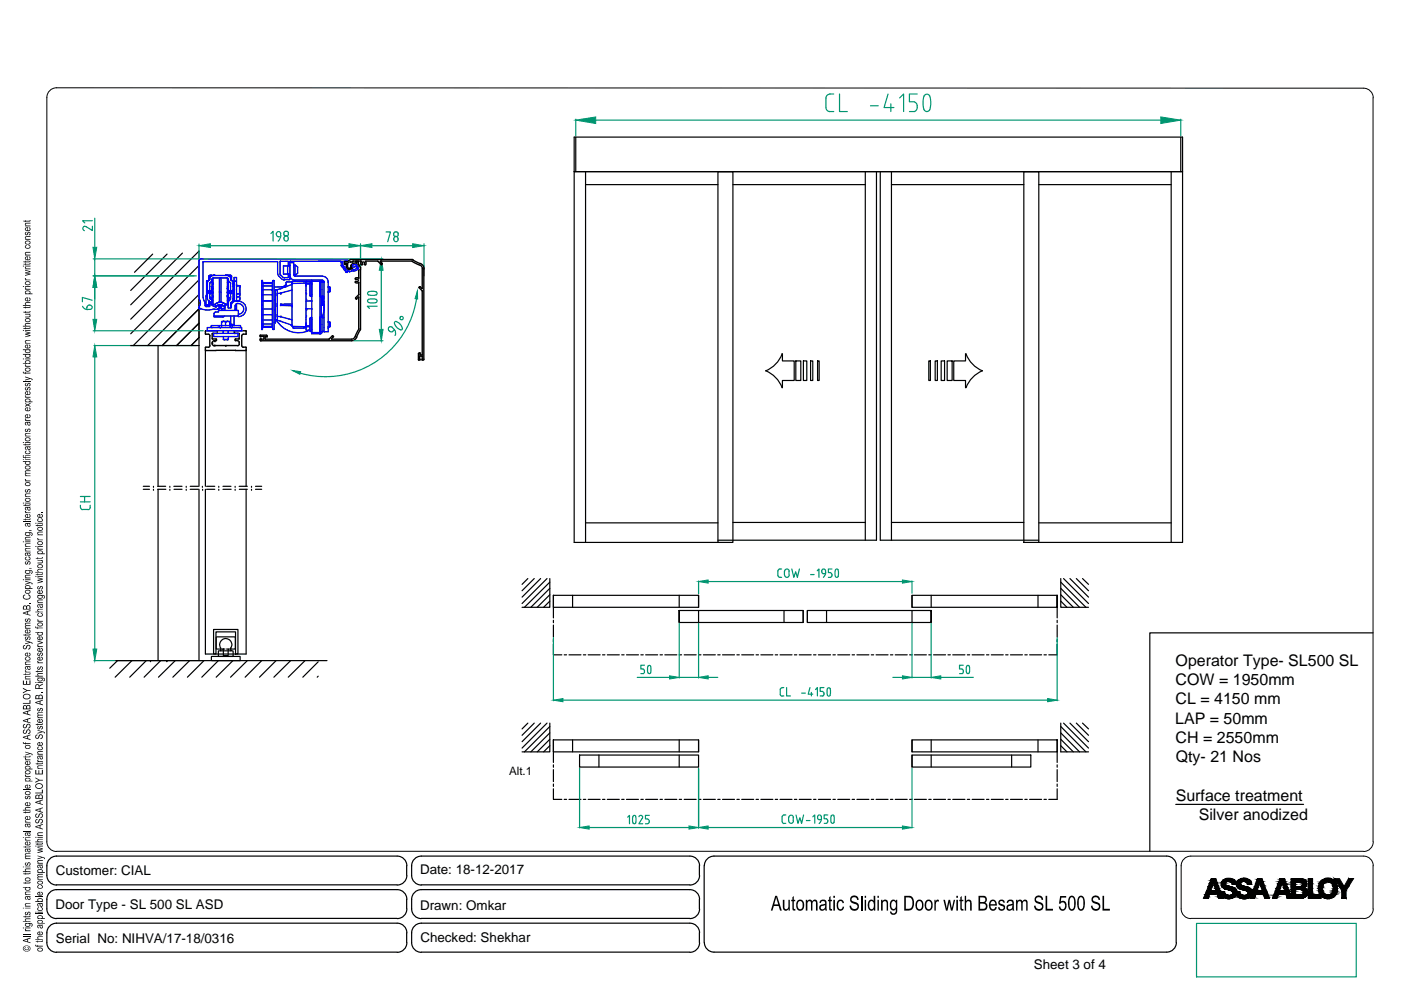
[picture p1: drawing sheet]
<svg xmlns="http://www.w3.org/2000/svg" width="297mm" height="210mm" viewBox="0 0 297 210" stroke-linecap="round" stroke-linejoin="round" font-family="sans-serif">
<defs><g id="words">
<g font-size="3.4">
<text x="249.2" y="141.1">Operator Type- SL500 SL</text>
<text x="249.2" y="145.2">COW = 1950mm</text>
<text x="249.2" y="149.3">CL = 4150 mm</text>
<text x="249.2" y="153.4">LAP = 50mm</text>
<text x="249.2" y="157.6">CH = 2550mm</text>
<text x="249.3" y="161.7">Qty- 21 Nos</text>
<text x="249.3" y="169.8">Surface treatment</text>
<text x="254.2" y="173.9">Silver anodized</text>
</g>
<g font-size="2.8">
<text x="11.8" y="185.6">Customer: CIAL</text>
<text x="89.1" y="185.4">Date: 18-12-2017</text>
<text x="11.8" y="192.7">Door Type - SL 500 SL ASD</text>
<text x="89.1" y="193">Drawn: Omkar</text>
<text x="11.8" y="199.8">Serial No: NIHVA/17-18/0316</text>
<text x="89.1" y="199.8">Checked: Shekhar</text>
<text x="219.2" y="205.4">Sheet 3 of 4</text>
</g>
<text font-size="2.5" x="107.9" y="164.4">Alt.1</text>
</g></defs>
<!-- layer: Measurement -->
<g fill="none" stroke="#009570" stroke-width=".25">
<path d="M175.9 19.9h.9M175.9 20a.83 .83 0 0 0-.8 .8v2M178 19.9v3.8h1.6M188.3 19.9l-.9 2.9h2.1M194.5 19.9h-1.7v1.7h1M122.1 25.3v3.5M126.3 25.5h119.8M175.1 22.8a.83 .83 0 0 0 .8 .9h.9M184.6 22.4h1.6M188.9 22v1.7M190.7 20.8l.9-.9v3.8M193.9 21.6a.97 .97 0 0 1 .6 1.2"/>
<path d="M194.5 22.8a.87 .87 0 0 1-.6 .9h-1.1M196.1 20.2a.67 .67 0 0 1 1 .2l.2 1.9a1.12 1.12 0 0 1-.8 1.4l-.2-.1a2.77 2.77 0 0 1-.5-2.8zM250.3 25.3v3.5M17.9 48l.4 .1M17.9 48a.49 .49 0 0 0-.3 .4 .49 .49 0 0 0 .3 .5M19.6 47.9v1l-1.3-.8M19.6 46.8h-2.1l.5 .5M19.8 54.9h22.3M19.8 58.5h21.8M20.1 46.3v6.1M20.1 54.9v3.6M42.2 51.8v5"/>
<path d="M44.6 52.1h29.4M57.4 49.5l.5-.4v2M58.6 49.5v.2M58.6 49.7l.2 .4 .6 .1M59.5 49.5v.8l-.5 .8M59.5 49.5a.44 .44 0 0 0-.4-.4 .44 .44 0 0 0-.5 .4M60.2 50.4v.3M60.2 50.5a.51 .51 0 0 1 .6-.4 .51 .51 0 0 1 .4 .6 .51 .51 0 0 1-.5 .4h-.3l-.2-.4M60.5 50h.3M61.1 49.4v.2M61.2 49.4a.51 .51 0 0 0-.9-.2 .51 .51 0 0 0 .2 .8M61.2 49.7l-.4 .3"/>
<path d="M76.4 51.8v5.4M17.5 64.9a1.21 1.21 0 0 0 1.2 .7M18.4 65.1v.4M18.9 64.7h.2M18.9 64.7l-.4 .2-.1 .3M19.1 64.7a.44 .44 0 0 1 .4 .5 .44 .44 0 0 1-.4 .4h-.5M19.5 63.7l-2-.6v.9M19.8 70.1h23.3M19.9 73.3h21.7M20.1 60.9v6.8M20.1 75.7v61.9M17 107.1l.1 .7 .4 .3"/>
<path d="M17 106.4h2.1M17 105.3h2.1M17.5 108h1.2M17.9 105.3v1.1M19.1 107.1v.7l-.4 .3M117.3 135.2v13.4M144 132.2v11.5M148.1 123.2v2.7M148.1 132.2v11.5M150.1 123.3h41.2M164.9 121v1M165 122l.4 .4"/>
<path d="M165.3 122.4h.4M165.3 120.6h.4M165.4 120.6l-.4 .4M166.3 121.1v.8M166.4 121.9a.49 .49 0 0 0 .4 .5 .49 .49 0 0 0 .5-.5M167.3 121.1v.8M167.3 121.1a.49 .49 0 0 0-.5-.5 .49 .49 0 0 0-.4 .5M167.9 120.6l.4 1.8 .4-1.2 .4 1.2 .4-1.8M171.9 121.8h.7M173.3 121l.3-.4v1.8M174.2 121v.2M174.2 121.2l.4 .5"/>
<path d="M174.6 121.6h.3M175 121v.4M175 121a.4 .4 0 0 0-.4-.4 .4 .4 0 0 0-.4 .4M175.1 121.4l-.5 1M176.1 121.5l.3 .3M176.4 121.8l-.1 .5-.7 .1M176.4 120.6h-.8v.8h.5M177.7 120.9v1.3M177.7 120.8l-.3-.2a1.18 1.18 0 0 0 0 1.8l.3-.2M193.4 123.2v2.6M193.4 132.2v11.5M197.4 132.2v11.5"/>
<path d="M224.1 135.2v13.4M19.9 140.1h23.1M119.4 148.4h102.7M135.1 143.6h6.9M135.9 142.8h.4M136.4 141.9l.2 .3M136.6 142.5l-.2 .3M136.6 141h-.7v.8h.4M136.6 142.2v.2M137.9 141.3v1.3M138 141.3a.33 .33 0 0 0-.3-.2 .33 .33 0 0 0-.3 .2l-.1 .7a.65 .65 0 0 0 .4 .8l.3-.2M144 143.6h4.1"/>
<path d="M150.1 143.6h2.1M165.4 146.2l.1 1.2 .3 .2M165.8 147.6h.4M165.8 145.8h.4M165.8 145.8l-.4 .4M166.8 145.8v1.8h.8M170 147h.8M171.7 145.8l-.3 1.4h.9M172 146.8v.8M172.9 146.2l.4-.4v1.8M173.9 147.6h.5M174.4 146.6l.3 .4"/>
<path d="M174.7 147v.4l-.3 .2M174.7 145.8h-.8v.8h.5M176 146v1.4M176 146a.33 .33 0 0 0-.3-.2 .33 .33 0 0 0-.3 .2l-.1 .7a.67 .67 0 0 0 .4 .9l.3-.2M189.3 143.6h2M193.4 143.6h4M199.5 143.6h6.9M203.4 142.8h.5M204.2 142.5l-.2 .3M204.2 141h-.8v.8l.6 .1 .2 .3M204.2 142.2v.2M204.9 141.3v1.3"/>
<path d="M204.9 142.6a.32 .32 0 0 0 .3 .2 .32 .32 0 0 0 .3-.2M205.5 141.3v1.3M205.5 141.3a.32 .32 0 0 0-.3-.2 .32 .32 0 0 0-.3 .2M122.9 162.8v12.7M124.9 175.5h21.2M133.1 173.3l.4-.4v1.8M134.2 173.1v1.4M134.2 174.5a.32 .32 0 0 0 .3 .2 .32 .32 0 0 0 .3-.2M134.8 173.1v1.4M134.8 173.1a.32 .32 0 0 0-.3-.2 .32 .32 0 0 0-.3 .2M136.1 173.6l-.6 1.1h.8M136.2 173.2l-.3-.3-.4 .3"/>
<path d="M136.3 173.2l-.1 .3M136.8 174.7h.5M137.4 173.7l.2 .2 .1 .3M137.7 174.3l-.3 .3M137.7 172.9h-.9v.7h.5M148.1 162.8v12.7M150.1 175.5h41.2M165.8 173.2v1M165.8 174.2l.5 .4M166.2 174.6h.4M166.2 172.8h.4M166.3 172.8l-.5 .4"/>
<path d="M167.2 173.3v.8M167.2 174.1a.49 .49 0 0 0 .5 .5 .49 .49 0 0 0 .5-.5M168.2 173.3v.8M168.2 173.3a.49 .49 0 0 0-.5-.5 .49 .49 0 0 0-.5 .5M168.8 172.8l.4 1.8 .4-1.2 .4 1.2 .4-1.8M171 174h.7M172.3 173.2l.4-.4v1.8M173.7 173.8h.3M174.1 173.6v-.4a.47 .47 0 0 0-.5-.3 .47 .47 0 0 0-.4 .5 .47 .47 0 0 0 .5 .4M174.2 173.6l-.5 1M174.7 174.6h.5M175.2 173.6l.3 .4"/>
<path d="M175.5 174v.3l-.3 .3M175.5 172.8h-.8v.8h.5M176.4 172.8h.1a1.39 1.39 0 0 1 .2 1.7l-.2 .1a1.22 1.22 0 0 1-.1-1.8zM193.4 162.8v12.7M253.7 195.8h33.9v11.3h-33.9z"/>
</g>
<g fill="#009570" stroke="#009570" stroke-width=".21">
<path d="M19.7 137.6h.8l-.4 2.5z"/>
<path d="M20.1 73.3l.4 2.4h-.8z"/>
<path d="M20.1 58.5l.4 2.4h-.8z"/>
<path d="M19.7 52.4h.8l-.4 2.5z"/>
<path d="M42.2 52.1l2.4-.4v.8z"/>
<path d="M74 51.7l2.4 .4-2.4 .4z"/>
<path d="M19.7 67.7h.8l-.4 2.4z"/>
<path d="M191.3 143.3l2.1 .3-2.1 .4z"/>
<path d="M197.4 143.6l2.1-.3v.7z"/>
<path d="M148.1 143.6l2-.3v.7z"/>
<path d="M142 143.3l2 .3-2 .4z"/>
<path d="M222.1 148.1l2 .3-2 .4z"/>
<path d="M117.3 148.4l2.1-.3v.7z"/>
<path d="M146.1 175.1l2 .4-2 .3z"/>
<path d="M122.9 175.5l2-.4v.7z"/>
<path d="M191.3 175.1l2.1 .4-2.1 .3z"/>
<path d="M148.1 175.5l2-.4v.7z"/>
<path d="M191.3 123l2.1 .3-2.1 .3z"/>
<path d="M148.1 123.3l2-.3v.6z"/>
<path d="M246.1 24.8l4.2 .7-4.2 .7z"/>
<path d="M122.1 25.5l4.2-.7v1.4z"/>
</g>
<!-- layer: 0 -->
<g fill="none" stroke="#000" stroke-width=".25">
<path d="M122.1 29.1v7.3M124.1 39.1h28.1M124.1 36.4v78.6M152.2 36.4h3.2v78.6h-3.2zM155.4 39.1h28.1M183.5 36.4v78.1M185.8 36.4v78.1h-33.6M186.6 36.4v78.1h33.6M189 39.1h28.1M189 36.4v78.1M217.1 36.4h3.1v78.6h-3.1zM220.2 39.1h28.1"/>
<path d="M248.3 36.4v78.6M250.3 29.1v7.3M32.4 53.9l-3.9 3.8M35.4 53.9l-7.7 7.7M38.7 53.7l-11 10.9M42.2 59.3l-13.9 14M42.2 56.3l-14.5 14.5M27.7 67.7l14.5-14.5v49.9M27.7 73.3h14.5M33.5 73.3v29.8M40.5 73.3l1.7-1.7-1.7 1.7M42.2 65.5l-7.8 7.8"/>
<path d="M42.2 68.5l-4.7 4.8M42.2 62.4l-10.9 10.9M43.5 74.2v28.9M52.2 74.2v28.9M165.8 75l.1 1.5h2.5v4.2h-2.5l-.1 1.5M165.8 75.1a6.3 6.3 0 0 1-3.5 3.5 6.1 6.1 0 0 1 3.5 3.6M168.7 76.5h1.1v4.2h-1.1zM170.3 76.5h.8v4.2h-.8zM171.9 76.5h.4v4.2h-.4zM173.3 76.5h.4v4.2h-.4zM196.9 76.5h.4v4.2h-.4zM198.3 76.5h.4v4.2h-.4z"/>
<path d="M199.5 76.5h.8v4.2h-.8zM200.8 76.5h1.1v4.2h-1.1zM204.8 75l-.1 1.5h-2.5v4.2h2.5l.1 1.5M204.8 75.1a6.3 6.3 0 0 0 3.5 3.5 6.1 6.1 0 0 0-3.5 3.6M30.4 103.7h1.3M30.4 103.1h1.3M32.5 103.7h.1M32.5 103.1h.1M33.4 103.7h1.8M33.4 103.1h1.7M33.5 103.7v36.4M36 103.7h.1"/>
<path d="M36 103.1h.1M36.9 103.1h1.7M36.9 103.7h1.7M39.5 103.7h.1M39.5 103.1h.1M40.3 103.7h1.8M40.3 103.1h1.8M42.2 103.7v36.4M42.9 103.1h.1M43 103.7h.1M43.5 103.7v35h8.7v-35M43.8 103.7h1.7"/>
<path d="M43.8 103.1h1.7M46.4 103.7h.1M46.4 103.1h.1M47.3 103.7h1.7M47.3 103.1h1.7M49.9 103.7h.1M49.9 103.1h.1M50.7 103.1h1.7M50.7 103.7h1.7M53.3 103.7h.1M53.3 103.1h.1M54.2 103.7h1.3"/>
<path d="M54.2 103.1h1.3M124.1 110.9h28.1M152.2 115h-30.5v-85.9h129v7.3h-129h129v78.6h-2.4M155.4 110.8h28.1M189 110.8h28.1M220.2 115h28.1M220.2 110.9h28.1M44.9 139.2h6v.9h-6zM45.3 133.5h5.1v5.2h-.5v-4.7h-4.1v4.7h-.5zM45.9 135.1h3.9l.1 2.5h-1.5v1.4h-1v-1.4h-1.6zM46.8 138h2.1M46.9 135.8a1.32 1.32 0 0 1 1.8-.1 1.32 1.32 0 0 1 .2 1.8v.5h.5v1.2h-3.1v-1.2h.5l-.1-.8a1.23 1.23 0 0 1 .2-1.4z"/>
<path d="M47.4 137.6h.3M48 137.6h.4M111.9 122.7l-1.2 1.2M113.3 122.7l-2.6 2.6M114.6 122.7l-3.9 3.9M116 122.7l-5.3 5.3M116.6 122.7v6.1h-5.9M116.6 123.4l-5.4 5.4M116.6 124.7l-4 4.1M116.6 126.1l-2.7 2.7M116.6 127.5l-1.3 1.3M117.3 126.2h30.8v2.6h-30.8v-2.6v4.8"/>
<path d="M117.3 136.6v2.2h1.8M117.3 131.5v.5M117.3 132.5v2.6M117.3 135.6v.5M119.6 138.8h.5M120.6 138.8h2.6M121.4 126.2v2.6M123.7 138.8h.5M124.7 138.8h2.5M127.7 138.8h.6M128.8 138.8h2.5M131.8 138.8h.5"/>
<path d="M132.8 138.8h2.6M135.9 138.8h.5M136.9 138.8h2.5M139.9 138.8h.5M141 138.8h2.5M144 129.4h26.3v2.6h-26.3v-2.6v2.6M144 126.2v2.6M144 138.8h.5M145.1 138.8h2.5M148.1 126.2v2.6M148.1 129.4v2.6M148.1 138.8h.5"/>
<path d="M149.1 138.8h2.6M152.2 138.8h.5M153.2 138.8h2.5M156.2 138.8h.5M157.3 138.8h2.5M160.3 138.8h.5M161.3 138.8h2.6M164.4 138.8h.5M165.4 138.8h2.5M166.2 129.4v2.6M168.4 138.8h.5M169.4 138.8h2.6"/>
<path d="M170.3 129.4v2.6M171.2 129.4v2.6M172.5 138.8h.5M173.5 138.8h2.6M175.2 129.4v2.6M176.6 138.8h.5M177.6 138.8h2.6M180.7 138.8h.5M181.7 138.8h2.5M184.7 138.8h.5M185.7 138.8h2.6M188.8 138.8h.5"/>
<path d="M189.8 138.8h2.5M192.9 138.8h.5M193.4 126.2v2.6M193.4 129.4v2.6M193.9 138.8h2.5M196.9 138.8h.5M197.4 129.4h-26.2v2.6h26.2v-2.6v2.6M197.4 126.2v2.6M197.9 138.8h2.6M201 138.8h.5M202 138.8h2.6M205.1 138.8h.5"/>
<path d="M206.1 138.8h2.5M209.2 138.8h.5M210.2 138.8h2.5M213.2 138.8h.5M214.2 138.8h2.6M217.3 138.8h.5M218.3 138.8h2.5M220.1 126.2v2.6M221.3 138.8h.6M224.1 126.2h-30.7v2.6h30.7v-2.6v4.8M224.1 131.5v.5M224.1 132.5v2.6"/>
<path d="M224.1 135.6v.5M224.1 136.6v2.2h-1.7M224.9 122.7v6.1h5.9M224.9 127.5l1.3 1.3M224.9 126.1l2.7 2.7M224.9 124.7l4 4.1M224.9 123.4l5.3 5.4M225.5 122.7l5.3 5.3M226.9 122.7l3.9 3.9M228.2 122.7l2.6 2.6M229.5 122.7l1.3 1.2M24.6 140.1h44.7"/>
<path d="M24.9 140.1l-1.6 1.6M28 140.1l-3.6 3.5M31 140.1l-3.5 3.5M31.9 140.1h.1M34.1 140.1l-3.5 3.5M35.4 140.1h.1M37.2 140.1l-3.6 3.5M40.2 140.1l-3.6 3.5M43.3 140.1l-3.6 3.5M46.3 140.1l-3.5 3.5M49.4 140.1l-3.6 3.5M52.4 140.1l-3.5 3.5"/>
<path d="M55.5 140.1l-3.5 3.5M58.5 140.1l-3.5 3.5M61.6 140.1l-3.5 3.5M64.7 140.1l-3.6 3.5M67.5 140.3l-3.3 3.3M67.5 143.4l-.2 .2M111.9 153.3l-1.2 1.2M113.3 153.3l-2.6 2.6M114.6 153.3l-3.9 4M116 153.3l-5.3 5.3M116.6 153.3v6.1h-5.9M116.6 154l-5.4 5.4"/>
<path d="M116.6 155.4l-4 4M116.6 156.7l-2.7 2.7M116.6 158.1l-1.3 1.3M117.3 156.9h30.8v2.5h-30.8v-2.5v4.8M121.4 156.9v2.5M144 156.9v2.5M148.1 156.9v2.5M193.4 156.9h30.7v2.5h-30.7zM193.4 156.9v2.5M197.4 156.9v2.5M220.1 156.9v2.5M224.1 156.9v4.8"/>
<path d="M224.9 153.3v6.1h5.9M224.9 158.1l1.3 1.3M224.9 156.7l2.7 2.7M224.9 155.4l4 4M224.9 154l5.3 5.4M225.5 153.3l5.3 5.3M226.9 153.3l3.9 4M228.2 153.3l2.6 2.6M229.5 153.3l1.3 1.2M117.3 167.2v2.3h1.8M117.3 162.2v.5M117.3 163.2v2.5"/>
<path d="M117.3 166.2v.5M119.6 169.5h.5M120.6 169.5h2.6M122.9 160.1h25.2v2.5h-25.2zM123.7 169.5h.5M124.7 169.5h2.5M127 160.1v2.5M127.7 169.5h.6M128.8 169.5h2.5M131.8 169.5h.5M132.8 169.5h2.6M135.9 169.5h.5"/>
<path d="M136.9 169.5h2.5M139.9 169.5h.5M141 169.5h2.5M144 160.1v2.5M144 169.5h.5M145.1 169.5h2.5M148.1 169.5h.5M149.1 169.5h2.6M152.2 169.5h.5M153.2 169.5h2.5M156.2 169.5h.5M157.3 169.5h2.5"/>
<path d="M160.3 169.5h.5M161.3 169.5h2.6M164.4 169.5h.5M165.4 169.5h2.5M168.4 169.5h.5M169.4 169.5h2.6M172.5 169.5h.5M173.5 169.5h2.6M176.6 169.5h.5M177.6 169.5h2.6M180.7 169.5h.5M181.7 169.5h2.5"/>
<path d="M184.7 169.5h.5M185.7 169.5h2.6M188.8 169.5h.5M189.8 169.5h2.5M192.9 169.5h.5M193.4 160.1h25.2v2.5h-25.2zM193.4 160.1v2.5M193.9 169.5h2.5M196.9 169.5h.5M197.4 160.1v2.5M197.9 169.5h2.6M201 169.5h.5"/>
<path d="M202 169.5h2.6M205.1 169.5h.5M206.1 169.5h2.5M209.2 169.5h.5M210.2 169.5h2.5M213.2 169.5h.5M214.2 169.5h2.6M214.5 160.1v2.5M217.3 169.5h.5M218.3 169.5h2.5M221.3 169.5h.6M224.1 162.2v.5"/>
<path d="M224.1 163.2v2.5M224.1 166.2v.5M224.1 167.2v2.3h-1.7M249.3 170.5h27.1M9.9 197.8v2M9.9 199.9a2.05 2.05 0 0 0 2.1 2h72.2M9.9 185.6a2.05 2.05 0 0 0 2.1 2M9.9 192.7a2.05 2.05 0 0 0 2.1 2.1l72.2-.1M12 187.6h72.2M84.2 195.7h-72.2a2.05 2.05 0 0 0-2.1 2.1M84.2 181.5h-72.2a2.05 2.05 0 0 0-2.1 2.1v2M84.2 188.6h-72.2a2.05 2.05 0 0 0-2.1 2.1v2"/>
<path d="M84.2 195.7a2.05 2.05 0 0 1 2.1 2.1M84.2 181.5a2.05 2.05 0 0 1 2.1 2.1l-.1 2M84.2 188.6a2.05 2.05 0 0 1 2.1 2.1l-.1 2M86.2 197.8v2M86.3 199.9a2.05 2.05 0 0 1-2.1 2M86.3 185.6a2.05 2.05 0 0 1-2.1 2M86.3 192.7a2.05 2.05 0 0 1-2.1 2.1M87.3 197.8v2M87.3 199.9a2.05 2.05 0 0 0 2 2h56.9M87.3 185.6a2.05 2.05 0 0 0 2 2M87.3 192.7a2.05 2.05 0 0 0 2 2.1l56.9-.1M89.3 187.6h56.9"/>
<path d="M146.2 195.7h-56.9a2.05 2.05 0 0 0-2 2.1M146.2 181.5h-56.9a2.05 2.05 0 0 0-2 2.1v2M146.2 188.6h-56.9a2.05 2.05 0 0 0-2 2.1v2M146.3 195.7a2.05 2.05 0 0 1 2 2.1M146.3 181.5a2.05 2.05 0 0 1 2 2.1M146.3 188.6a2.05 2.05 0 0 1 2 2.1M148.3 183.5v2.1M148.3 190.7v2M148.3 197.8v2M148.3 199.9a2.05 2.05 0 0 1-2 2M148.3 185.6a2.05 2.05 0 0 1-2 2M148.3 192.7a2.05 2.05 0 0 1-2 2.1"/>
<path d="M149.3 199.8a2.05 2.05 0 0 0 2.1 2.1h95.9M247.3 181.5h-95.9a2.05 2.05 0 0 0-2.1 2.1v16.2M247.4 181.5a2.05 2.05 0 0 1 2 2.1v16.2M249.4 199.8a2.05 2.05 0 0 1-2 2.1"/>
</g>
<!-- layer: SL500 SL -->
<g fill="#009570" stroke="#009570" stroke-width=".21">
<path d="M62 78.6l1.7 .2-.1 .6z"/>
<path d="M88.5 61.7v1.7l-.5-.1z"/>
<path d="M76.4 52.1l2.5-.4v.8z"/>
<path d="M87.5 51.7l2.4 .4-2.4 .4z"/>
<path d="M80.8 54.9l.4 2.4h-.8z"/>
<path d="M80.4 69.8h.8l-.4 2.4z"/>
</g>
<g fill="none" stroke="#009570" stroke-width=".25">
<path d="M43.3 54.9h37.9M76.4 51.7v5.5M78.9 52.1h8.6M80.8 57.3v12.5M81.9 49.2h.9l-.6 2.1M83.5 49.5v.5l.3 .2M83.5 50.6v.2M83.5 50.8a.44 .44 0 0 0 .5 .5 .44 .44 0 0 0 .4-.5M83.8 50.1h.3M84.4 49.5v.3M84.4 50.6v.2M84.4 50.6a.44 .44 0 0 0-.4-.4 .44 .44 0 0 0-.5 .4"/>
<path d="M84.4 49.8l-.3 .4M84.4 49.5l-.1-.3h-.5l-.3 .3M89.9 51.7v6.8M75 72.2h6.2M79.7 63.5l.3 .3-.3 .3M79.7 61.9l.3 .3-.3 .3M79.8 63.5l-.8-.1a.77 .77 0 0 0-1.1 .4v.1a1.9 1.9 0 0 0 1.9 .2M79.8 61.9l-.8-.1a.77 .77 0 0 0-1.1 .4v.1a1.9 1.9 0 0 0 1.9 .2M80 64.9h-2.1l.4 .5M82.4 70l.2 .2M82.6 70.2l.2 .2 .5-.1M83.1 69.4l.5 .5"/>
<path d="M83.2 69.4a.49 .49 0 0 0-.7 0 .49 .49 0 0 0-.1 .7M83.6 68.5l.4 .7 .9 .7M83.6 69.9a1.08 1.08 0 0 1 .2 1.2M83.6 69.9l-.3 .4M83.6 68.5l.3-.3 .5 .2 .6 .5 .3 .7M85.3 69.6l-.1 .3-.3 .1M88.5 61.7a19.5 19.5 0 0 1-26.4 16.9"/>
<circle cx="85.1" cy="67.4" r=".36"/>
</g>
<g fill="none" stroke="#000" stroke-width=".3">
<path d="M73 56l.1 .1M73.1 56h.1M73.1 55.5l-.1 .5M73.2 56v.1M73.2 55.8h.2M73.2 55.8v.2M73.4 55.8l.1 .1M73.4 56.5l.2 .4 .5 .2M73.4 55.9v.6M73.7 55.5h-.1M73.7 56l.1 .8 .3 .1 .2-.1M73.9 57h.1"/>
<path d="M74.2 57l-.1 .1M74.3 57h.1M74.3 55.5h.4M74.3 55h13.1M74.3 55l-.7 .4h-.5M74.3 55.6h.1M74.3 55.6h-.4l-.2 .4M74.3 56.7l.3 .2-.2 .1M74.3 55h.1M74.4 56.4l.1 .5 .3-.1M74.4 56.2v.3M74.5 56.6h.1"/>
<path d="M74.7 55.6h.1M74.8 56.7h.1M75 56h.5M75 56.1l-.4 .2 .1 .5M75 55.8h.6M75 55.8l-.2 .1-.4 .4M75.5 55.4l-.1 .2 .2-.1M75.5 56.1l.4 .2v.4M75.7 55.6l-.1 .1M75.7 55.8h-.1M75.9 56.7v.3M75.9 56.7h.1"/>
<path d="M76 57.1l.1 .1M76 55.4v.1M76 55.4v.6M76 59h-.6v.3a.31 .31 0 0 1 .5-.1 .31 .31 0 0 1 0 .5 .31 .31 0 0 1-.5-.1l-.1 .1a.52 .52 0 0 0 .8 .2v.1M76 56h.1M76 56l.4 .7M76.1 57.2v1.7M76.1 59.9v2.5M76.1 58.9l-.1 .1M76.4 56.7h.1M76.4 56.7v13.1l-.8 1.7M76.6 55.4h-1.7l-.2 .1"/>
<path d="M76.6 55.5v.6M76.6 55.4v.1M76.8 56a.28 .28 0 0 1 .1-.4 .28 .28 0 0 1 .3 0 .28 .28 0 0 1 .1 .4M76.9 55.9l-.1 .2h-.2M77.3 55.9v.2h.2M77.5 55.5v.6M77.5 55.4h2.6M77.6 55.4l-.1 .1M80.1 55.4h.1M80.1 55.4l.7 .7M80.6 55.4l.4 .5M80.7 55.4h6.6"/>
<path d="M80.7 55.4l-.1 .1M81 55.9l-.2 .2M81 55.9v.1M87.3 55.4h.1M87.4 55l.2 .1M87.4 55.4l1.2 .6a1.01 1.01 0 0 1 1 1M87.6 55.1l1.1 .6a1.31 1.31 0 0 1 1.2 1.3M89.5 57v4.1M89.9 57v19.1M55.1 71.3l.3 .1M55.1 71.1v.2M55.2 71.1h1.3"/>
<path d="M55.2 71.1h-.1M55.3 72.2h19.2M55.4 71.3l.6 .1M55.4 71.9h-.3l.2 .4M55.4 71.3l-.1 .1M56 71.4l-.1 .5h-.5M56.2 71.4h.4M56.3 71.4v.5M56.5 71.1l.2 .2M56.6 71.2v.2M56.7 71.4h-.1M70.3 71.9h4.2"/>
<path d="M70.5 71.2l-.7 .7h-13.6M70.5 71.2h.1M70.5 71.2l.2 .2M70.7 71.4l-.4 .5M75.3 71.3l-.3 .5-.5 .1M75.4 63.2l.1 .2M75.4 63.2v.1M75.5 63.4h.1M75.6 71.5a1.21 1.21 0 0 1-1.1 .7M76 63l-.4 .4M76 63h.1M76.1 63v6.7"/>
<path d="M76.1 69.7l-.8 1.7M76.1 62.4l-.7 .7M88.8 76.3h.2M89 74.8l-.3 .2 .1 1.4M89 76.2v.2M89 75.5v.1M89 74.8l.1 .1M89.1 74.9v.4M89.1 60.8l.3 .4M89.1 60.8l-.2 .2 .6 .7M89.1 75.3h.4M89.5 75.5l-.5 .1v.6"/>
<path d="M89.5 76.3h.2M89.6 76.1l-.2 .2 .1 .1M89.6 75.6l-.1 .5M89.6 75.2l-.1 .1M89.6 61.1l-.1 .1M89.6 61.7l-.1 13.5M89.9 76.2l-.2 .2"/>
</g>
<!-- layer: 0 -->
<g fill="none" stroke="#000" stroke-width=".3">
<path d="M43.5 73.7l.2 .6M43.5 70.8l.2 .1M43.6 70.1l2.5 .1v.5h-1M43.6 70.9h.7l.2 .3M43.7 73.6l-.2 .1M43.7 70.1l-.2 .7M44.5 71.2v2.1M44.5 73.3l-.2 .3h-.7M45 70.8v1M45 72.6h.1M45 72.8v.1M45 71.8l.1 .1"/>
<path d="M45 72.7v.2M45 72.8h.1M45 72.7h.1M45 72.9l.4 .4M45.1 71.9l.8 .1M45.1 70.7l-.1 .1M45.4 72.2h.1M45.4 73.3h.1M45.4 72.2l-.4 .4M45.4 72.2l.1 .1M45.5 72.2h.1M45.5 73.3h-.1"/>
<path d="M45.5 73.2v.1M45.5 72.3h.1M45.6 73.2h-.1M45.6 72.2h.1M45.6 73.3h.1M45.6 72.2h.2M45.6 73.3h2.2M45.6 72.2v.1M45.9 72v.1M45.9 72.1l-.1 .1M47.8 73.3h.1M47.9 73.3h.1"/>
<path d="M49.9 72l.1 .2M49.9 72.2h.5M49.9 71.9h.7M50 71.9l-.1 .1M50.4 73.3h-2.5M50.4 72.2l.3 .4M50.7 72.6v.5l-.3 .2M50.7 70.8v1M50.7 71.8l-.1 .1M51.3 73.3l.3 .3M51.6 73.6l.6 .1M51.6 70.9h.5"/>
<path d="M51.6 70.9l-.3 .3v2.1M52.2 70.2v.6M52.2 73.7v.5M52.2 70.2h-2.5v.5l1 .1M52.2 70.8l-.1 .1M52.2 74.2l-8.6 .1"/>
</g>
<g fill="none" stroke="#00f" stroke-width=".3">
<path d="M43 55.6l15.8-.1 .1 2.4M43 55.6v7.4M44.1 59.5h-.3v3M44.4 58.5v.9M44.5 58.4l-.2 .2v.9M44.5 59.3l-.4 .3-.1 .4M44.6 59.9l-.1 .1M44.8 58.5h-.4v.8M44.9 58.4h-.5h.7M44.9 59.2v2.4h-.9M44.9 59.9h.3M45 59.3l-.4 .6"/>
<path d="M45.2 58.9v5.6M45.5 58.3l-.3 .1M45.5 58.3v.1M45.5 58.3l.1 .1M46.5 58.9v5.1M46.8 58.9l.1 5.1h-.4M47.9 58.4h.3M47.9 58.3l-.1 .1M48.2 58.4h.2M48.2 59.9h.2M48.2 58.9v5.6M48.3 58.4h.6"/>
<path d="M48.4 59.2l-.3-.3h-2.8l-.3 .3M48.4 58.4h.5M48.4 59.2v6.1M48.4 59.3l.4 .6M48.5 58.5h.4l.1 .9 .3 .2 .1 .4M48.8 59.9l.1 .1M48.9 59.2a.78 .78 0 0 0-.8-.8h-2.9a.78 .78 0 0 0-.7 .8M48.9 58.4l.2 .2M49 58.5v.9M49.1 58.6v.9M49.3 59.6h.1M49.3 59.6h.8"/>
<path d="M49.3 59.8h.3M49.6 58.9v.7M49.6 59.6v.7M49.6 58.8h.6M50.2 58.9v4.9M55.5 59.5h.1M55.5 59.5v10.4M55.6 59.5h.1M55.6 59.5l.1 .4M55.7 59.9v9.5M55.7 59.9h2M57.7 59.9v9.5"/>
<path d="M57.9 59.5h.2v10.3h-.2M57.9 59.5l-.2 .4M58.9 58l.2 .5M59.1 58.5a1.49 1.49 0 0 0 1.1 .8M60 58.8l.2 .1M60.2 58.9h.8M60.2 59.3h1.1M60.8 59.8h1M60.8 59.8l-.2 .1v.9M61 56.4v1.7M61 55.4h-1.6v2.6l.6 .7M61.1 55.4v.8"/>
<path d="M61.1 56.3h.1M61.2 56.3h.2M61.2 58.2l-.1 .7M61.4 58.2h.1M61.5 58.3a1.12 1.12 0 0 0 1.1 1.1M61.5 55.7h.8v2.6M61.5 56.4h-1.4v1.7h1.4M61.5 55.4h10.8l.1 1.1 .6 .4M61.5 59.1l-.2 .2M61.5 56.3h-.1M61.5 55.4v3.7M62 59.7l-.1 .1"/>
<path d="M62 59.6l-.1 .1M62 59.6h2.9M62.3 58.3l.3 .3M62.3 56.2h.3v2.1h-.3M62.6 58.5h5.8M62.6 59.4h5.8M62.6 56.3l.5 .4M63.1 56.6v1.3l-.5 .4M65.9 59.9h.1M65.9 59.9l-.2 .2v2.5l.2 .3M66.1 59.6h-1.1l-.1 .4M66.1 59.4v.2h1.7"/>
<path d="M66.2 59.6v11M67.8 59.6l.1 .1M68 59.4l.3 .4M68.2 59.6l.2 .1v.2M68.3 59.8v3.1h-.5M68.3 59.9h.4M68.4 58.6a1.21 1.21 0 0 1 1.2 1.2M68.4 59.4l.3 .4M68.7 59.8v10.5h.9v-10.5M72.7 56.3l.1 .1M72.8 56.8h.1M72.8 56.4h.1"/>
<path d="M72.8 56.5h.2l.3 .4M72.9 56.9l.1 .3 .3 .3M73.1 55.5h.1M73.3 56.9l.1 .2h1.6M73.3 57.4l.1 .1M73.3 57.7l.1 .1M73.3 57.5v.2M73.4 57.7h.2M73.5 55.3v.1M73.5 55.4v.1M73.5 55.3l-.8 .2v.8M73.5 55.4h.1"/>
<path d="M73.6 57.5v.2M73.6 57.4l.5 .2M73.6 57.7v.1M73.7 57.5h-.1M73.7 55.2v.1M73.7 55.2l-.1-.1-31.1-.2-.3 .4v7.5l.2 .9M73.7 55.3l-.1 .2M74 57.5v.1M74.5 57.5l-.4 .1M74.6 57.5h-.1M74.8 56.1l.8 .1M74.9 56.1l-.2 .3 .1 .2h.3l.3-.1"/>
<path d="M75.4 56.5h.1M75.5 56.5l.1 .1M75.6 56.1l.3 .6M75.6 56.7l-.2 .3-.4 .2M75.6 56.6v.1M75.9 56.7a.72 .72 0 0 1-.9 .8l-.5-.1M75.9 57v.1M42.2 65.1l.1 .4M42.2 65.1h.1M42.4 63.7a1.38 1.38 0 0 1-.2 1.4M42.4 65.5h.1M42.6 65.4h-.4"/>
<path d="M42.6 65.5a6.4 6.4 0 0 0 3 .1l.6-.1M43.1 63l.2 .9M43.3 63.9l.3 1.1h.7l.2-.2M43.7 64.6v.1M43.7 64.7v.1M43.7 64.6h.5M43.7 64.7h.5M43.8 64.7h.1M43.8 64.7v.1M43.8 64.7h.4M43.9 69.5h7.4v.6h-7.4zM44 60v3.3l.4 .7"/>
<path d="M44 62.3l-.3 .5v1.9M44.1 64.7h.1M44.1 64.7l.1 .1M44.3 61.6v.4l.1-.4M44.3 62l.1 .2v-.2M44.3 64.7l-.1 .1M44.3 64.2v.1M44.4 63.9l-.1 .2v.5M44.4 64h.1M44.4 64v.1h.5v-.1M44.5 64.1l-.1 .1M44.5 62.9l.1 .2"/>
<path d="M44.5 60v2.1l.4-.1-.4 .2v1.1M44.5 64.4v.4M44.5 62.2h.1M44.5 62.3h.1M44.5 63.3l.1 .1M44.5 61.6l.1 .3M44.6 61.6v.3h.3v2.1M44.6 63.4l.4 .6M44.6 63.1l.4 .6M44.7 64.4h-.2M44.8 64.4l.1 .2M44.8 69.3l.2 .2"/>
<path d="M44.9 64.6l.9 .5M44.9 64h.1M44.9 63.7h.1M44.9 63.7h.3M45 62h.1M45 60.9h.1M45 60.7v1.4M45 60.7h.2M45 62.1h.2M45.2 64.5l.1 .1M45.2 61h.1M45.2 60.1h.1"/>
<path d="M45.2 61.8h.1M45.2 62.7h.1M45.2 64.5h.3M45.3 70.7h5.2v.7h-5.2zM45.4 67v.2h1.9l.3-.2M45.5 64.6h.1M45.6 64.5l.3 .3M45.7 66.2l-.3 .3M46 64.9h-.1M46.3 65.4h1.1M46.3 65.8v.4h-.6M46.4 64.6l-.4 .3"/>
<path d="M46.4 64.6h.1M46.4 64.6h.2M46.4 64.6l.1 .1M46.4 64.6l-.7 .5M46.4 64.8l.2 .4M46.5 64.9l.1 .2M46.5 69.3l.2 .2M46.5 69h-1.7v.3M46.5 64.6v.3M46.5 64.9h.1M46.5 64.8v.1M46.6 65.1h.2"/>
<path d="M46.6 64.1l-1 .4a1.55 1.55 0 0 1 2.2 0M46.7 65.1h.1M46.9 64.1l1 .5M46.9 64.8l.1 .2M46.9 64.6v.2M46.9 64.9l-.2 .2M47 64.8v.1M47 64.6l.6 .5M47 64.6l-.1 .1M47 64.6h-.1l-.1 .3M47 68.2l.4-.1-.4 .1v.8M47 69h.1"/>
<path d="M47 64.6l.4 .3M47 65l-.2 .2M47.1 65.4v.4h-.8v-.4l-.2 .1M47.1 65.8h3.4v1.2h-5.1v-.5M47.4 70.1v.6M47.4 71.4v.6M47.4 72h1M47.4 64.9h.1M47.5 65.4l-.1 .1M47.6 65.2l-.2 .2M47.6 65.1v.1M47.7 65.1v.7"/>
<path d="M47.8 64.6l-.3 .2M47.8 64.5v.1M47.8 69v-.8l.4-.1 .5 .1v.8M47.8 68.2l-.4-.1 1.3 .1M47.8 69h.1M47.9 64.5h.2M48.2 60.7l.2 .1M48.2 61h.1M48.2 60.1h.1M48.2 64.5h.2v.8h.6v-.5M48.2 61.8h.1M48.2 62.7h.1"/>
<path d="M48.2 62.1h.1M48.2 63.7h.2M48.2 64.5l-.4 .3-.1 .3M48.2 64.5l-.1 .1M48.3 60.7v1.4M48.4 62.1h-.1M48.4 63.7h.1M48.4 70.1v.6M48.4 71.4v.6M48.4 61.6h.4M48.4 60.9h.1M48.4 62h.1"/>
<path d="M48.8 68.1v.9M48.8 69h.1M48.8 61.6v.3h-.4M48.8 69l.1-.2h.7v.2M48.9 61.6l-.1 .3M48.9 60v2.1l-.4-.1 .4 .2M48.9 62.2h.1M48.9 62.2v1.3l-.4 .4-.1 .4M48.9 62.3h.1M48.9 67v1.8M48.9 62.9l-.3 .3-.2 .5M49 61.6v.4l.1-.4"/>
<path d="M49 62l-.1 .2 .2-.2M49.3 69h-2.8v.3M49.3 69h1.7v.3M49.3 69v.3M49.3 69.3l-.2 .2M49.4 60.2l.2 .1M49.4 60v3.5l-.5 .7v1.1M49.6 60.3v3.6M49.6 61.5l-.8 .1M49.6 62.3h.1M49.6 67v1.8M49.7 62.8h.1"/>
<path d="M49.7 60.6v.7M49.7 60.3v.3M49.7 60.2l-.1 .1M49.7 61.3v.3M49.9 64.8v1M50.2 60.3h.1M50.2 64.4v1.2h-.3M50.2 60.4l.1 .2M50.3 63.7h.4l.1-.4-.1 .4M50.3 63.7l-.1 .1M50.3 63.7v.1M50.3 62.3l-.1 .2"/>
<path d="M50.4 64.3h.1M50.4 64.3l-.5 .3v.3M50.5 63.8a1.16 1.16 0 0 0-1.5 1.1M50.5 67v.1M50.6 64.4a1.12 1.12 0 0 1 1.1 1.1 1.12 1.12 0 0 1-1.1 1.1M50.6 63.9a1.63 1.63 0 0 1 1.6 1.6 1.63 1.63 0 0 1-1.6 1.6M50.8 62.3l-.1 .6h-.5M50.8 62.3h-.5M50.8 60.7h.1M50.8 60.6h.1M50.8 60.6h-.5h.5v1.7M50.8 62.2v1.1l-.1-.4"/>
<path d="M50.8 60.6v1.6M50.8 62.2v.1M50.8 62.3h.1M51 69.3l-.2 .2M55.5 69.8h.1M55.7 69.8l-.1 .1M55.7 69.4l-.1 .4M55.7 69.2h2M55.7 69.4h2M55.7 60.6h2M55.7 60.1h2M55.7 63.8h2"/>
<path d="M55.7 65.5h2M55.7 62.5h2M55.7 66.7h2M55.7 61.5h2M55.7 67.8h2M55.7 68.7h2M57.7 69.4l.2 .5M58.1 63.6h.3M58.1 65.7h.3M58.4 67.8l.1 .1M58.4 67.8h.4M58.5 67.8l-.1 .6h-.3"/>
<path d="M58.6 67.9a5.4 5.4 0 0 0 7 2.1M58.8 61.5h-.4v6.3M58.8 62.6h.1M58.8 66.7h.1M58.8 62.2h.1M58.8 67.8h.1M58.8 61.4h.1M58.8 67.9l3.1 1M58.8 61.4v.7M58.8 62.2v5.6M59 67.1l2.9 .7M59.5 64.5h.1"/>
<path d="M59.5 61.2l.1 .1M59.5 64.7l2.5 .1M59.5 62.1h.1M59.5 64.8h.1M59.5 62.1l-.5 .1M59.5 61.2l-.7 .2M59.5 62.2l.1 .2M59.6 68.1l-.1 .1M59.6 67l-.1 .2M60.6 60.8l-2.5 .1M60.6 60.7l-.1 .1M60.7 60.4l-.8 .5"/>
<path d="M61.6 68.9l.4 .1M61.9 60.3l-2.4 .9M61.9 61.5l-2.4 .6M62 64.5l-2.5 .1M62 64.9l-.1 .2M62 60.1v-.5l-.1 9.5 3.8 .2M62 60.1l-.1 .1M62.1 69.2v.3M62.1 69.5l.1 .1M62.2 69.6h2.1M64.4 69.3l.5 .2M64.4 69.2v.3"/>
<path d="M64.5 69.5l-.1 .1M64.9 68.5l.1 1M64.9 69.5v.4M64.9 60v.6M64.9 63.9v1.4M64.9 60.3v1.8l.1 .2h-.1v1.1l.1 .1-.1 .3M64.9 65.4l.1 .5M64.9 65.6v1.4h.1l-.1 .2v1.8M64.9 60l-2.9 .1M64.9 60h.8M64.9 69.9l.1 .1M64.9 65.4l.1 .1"/>
<path d="M64.9 69l.1 .1M65 70h.7M65 60.2h.7M65 65.5h1.1M65 69.1h.7M65 60.2l-.1 .1M65 63.8l-.1 .1M65.7 70.1l.2 .2M65.9 70.3h.1M65.9 67.3h.1M65.9 62.8h.1M65.9 67.3l-.2 .2v2.6"/>
<path d="M66 70.3v-3v3M66 62.8v-2.9v2.9M66 60h.1M66 67.6l.1 .1M66.1 62.4l-.1 .2M66.1 69.9h.1M66.1 69.9v.1M66.1 60.2v.1M66.1 63.8h-1.1M67.8 70.5h-1.7v.3h1.7M67.8 69.9h.1M67.8 61.4v-1.7v10.7v-1.6"/>
<path d="M67.8 67.3h.5M67.9 60.2l-.1 .1M67.9 70.4l-.1 .2M68.1 62.9v4.4M68.3 67.3v3M68.3 70.3h.4M68.3 62.8h.4M68.3 67.3h.4M68.3 70.4l-.2 .3-.2 .1M68.4 64.6v-1.8v1.9M68.4 64.7h-.3M68.6 64h.1"/>
<path d="M68.6 66.2h.1M68.7 63.2l-.3 .2a5.4 5.4 0 0 1-.1 3.9M68.7 63l-.3 .1M69.6 68.3l.4 .1v.8l-.4 .1M69.6 60.8l.4 .1v.9l-.4 .1M69.9 60.8v1.1M69.9 68.3v1"/>
</g>
<path d="M9.9 20.6v157.9a2.05 2.05 0 0 0 2.1 2M9.9 20.7a2.05 2.05 0 0 1 2.1-2.1l277.1 .1a2.05 2.05 0 0 1 2.1 2.1M291.1 20.7v157.8M291.2 178.5a2.05 2.05 0 0 1-2.1 2M12 180.5h277.1M250.4 192.7a1.98 1.98 0 0 0 2.1 2l36.6 .1a2.05 2.05 0 0 0 2.1-2.1M291.1 183.5v9.2M291.2 183.6a2.05 2.05 0 0 0-2.1-2.1h-36.6a2.05 2.05 0 0 0-2.1 2.1v9.1" fill="none" stroke="#000" stroke-width=".21"/>
<!-- layer: SL500 SL -->
<g fill="#000" stroke="#000" stroke-width=".21">
<path d="M260 186.3h1zM263.3 190.5h1zM267.6 188.8h.9zM268.2 190.4h.9zM271.1 189.5h2.4zM271.4 186.3h.1zM271.9 189.5h1.6zM272.5 189.5h1zM273.8 186.3h1.9zM274.2 190.4h1.6zM274.7 186.3h1zM275.4 189.7h1.7z"/>
<path d="M275.6 188h1.2zM275.4 186.3h.3zM275.7 189.7h1.4zM279.3 189.7h1.8zM279.9 189.7h1.2zM281 186.3h1.2zM281.2 190.5h.8zM284.5 188.8h.9v1.6zM285.9 186.3h1.1z"/>
<path d="M255.2 190.4h.9zM255.3 190.4h.9z"/>
<path d="M255.3 190.1v.1h.9zM255.3 190.1h1l-.1 .1z"/>
<path d="M255.5 189.7l-.2 .4h1zM255.5 189.7h.9l-.1 .4z"/>
<path d="M255.6 189.5l-.1 .1h.9zM255.6 189.5h.9l-.1 .1z"/>
<path d="M255.5 189.6l.9 .1zM255.5 189.6h.9z"/>
<path d="M255.6 189.4v.1h4.2zM255.6 189.4h4.1l.1 .1z"/>
<path d="M255.7 189.2l-.1 .2h4.1zM255.7 189.2h4v.2z"/>
<path d="M255.8 189.1l-.1 .1h4zM255.8 189.1h3.9v.1z"/>
<path d="M255.8 188.8v.2h3zM255.8 188.8h2.9l.1 .2z"/>
<path d="M255.8 189l3 .1zM255.8 189l3 .1z"/>
<path d="M255.8 189.1h3.9zM255.8 189.1h3.9z"/>
<path d="M256.1 188l-.3 .8h.9zM256.1 188h.9l-.3 .8z"/>
<path d="M255.8 188.8h2.9zM255.8 188.8h2.9z"/>
<path d="M256.4 187.3l-.3 .7h.9zM256.4 187.3h.8l-.2 .7z"/>
<path d="M255.3 190.4h.9zM255.3 190.4h.9zM255.3 190.2v.2h.9zM255.3 190.2h.9v.2z"/>
<path d="M256.5 187.2l-.1 .1h1.7zM256.5 187.2h1.6v.1z"/>
<path d="M256.7 186.7l-.2 .5h1.6zM256.7 186.7h1.2l.2 .5z"/>
<path d="M255.6 189.5h.9zM255.6 189.5h.9z"/>
<path d="M255.6 189.5h.9zM255.6 189.5h1.1z"/>
<path d="M256.7 186.5v.2h1.2zM256.7 186.5h1.1l.1 .2z"/>
<path d="M256.8 186.4l-.1 .1h1.1zM256.8 186.4h1v.1z"/>
<path d="M255.6 189.5h1.1zM255.6 189.5h1.7z"/>
<path d="M256.8 186.3l1 .1zM256.8 186.3l1 .1z"/>
<path d="M256.8 186.3h1zM256.9 186.3h.9z"/>
<path d="M255.6 189.5h1.7zM255.6 189.5h2.3z"/>
<path d="M257.3 187.3l.2 .5h.8zM257.3 187.3h.8l.2 .5z"/>
<path d="M257.5 187.8l.1 .6h.9zM257.5 187.8h.8l.2 .6z"/>
<path d="M256.8 186.4h1zM256.8 186.4h1z"/>
<path d="M257.6 188.4l.2 .4h.9zM257.6 188.4h.9l.2 .4z"/>
<path d="M257.8 188.8h.9zM257.8 188.8h.9z"/>
<path d="M255.8 188.8h2zM255.8 188.8h2z"/>
<path d="M255.6 189.5h2.3zM255.6 189.5h2.4z"/>
<path d="M258 189.5l1.8 .1zM258 189.5l1.8 .1z"/>
<path d="M258 189.6l.1 .1h1.9zM258 189.6h1.8l.2 .1z"/>
<path d="M258.1 189.7v.1h2.2zM258.1 189.7h1.9l.3 .1z"/>
<path d="M258.1 189.8l2.5 .1zM258.1 189.8l2.5 .1z"/>
<path d="M258.1 189.9h4zM258.1 189.9h4z"/>
<path d="M258.2 189.9v.2h3.7zM258.2 189.9h3.9l-.2 .2z"/>
<path d="M258.2 190.1h1zM258.2 190.1h1zM258.2 190.1h1zM258.2 190.1h1z"/>
<path d="M258.3 190.2v.2h1zM258.3 190.2h.9l.1 .2z"/>
<path d="M258.3 190.4h1zM258.3 190.4h1z"/>
<path d="M258.4 190.4h.9zM258.4 190.4h.9z"/>
<path d="M258.9 187.3l.9 .1zM258.9 187.3l.9 .1z"/>
<path d="M259 187.1l-.1 .2h.9zM259 187.1h.9l-.1 .2z"/>
<path d="M258.9 187.4v.2h.9zM258.9 187.4h.9v.2z"/>
<path d="M258.9 187.6v.1h1.2zM258.9 187.6h.9l.3 .1z"/>
<path d="M259.1 186.9l-.1 .2h.9zM259.1 186.9h1.1l-.3 .2z"/>
<path d="M259 187.1h.9zM259 187.1h.9z"/>
<path d="M258.9 187.7l1.4 .1zM258.9 187.7l1.4 .1z"/>
<path d="M259 187.8l1.7 .1zM259 187.8l1.7 .1z"/>
<path d="M259.1 186.9h1.1zM259.1 186.9h1.3z"/>
<path d="M259.3 186.6l-.2 .3h2.8zM259.3 186.6h2.4l.2 .3z"/>
<path d="M259.1 186.9h1.3zM259.1 186.9h1.3z"/>
<path d="M259 187.9l.1 .1h2zM259 187.9l2.1 .1z"/>
<path d="M259.1 188l2.2 .1zM259.1 188l2.2 .1z"/>
<path d="M259.2 190.1h2.7zM259.2 190.1h2.7z"/>
<path d="M259.1 188.1l2.4 .1zM259.1 188.1l2.4 .1z"/>
<path d="M259.2 190.1h2.7zM259.2 190.1h2.7z"/>
<path d="M258.3 190.2h.9zM258.3 190.2h.9zM258.2 190.1l.1 .1h.9zM258.2 190.1h1v.1z"/>
<path d="M259.4 186.5l2.3 .1zM259.4 186.5l2.3 .1z"/>
<path d="M259.2 188.2h2.5zM259.2 188.2h2.5z"/>
<path d="M259.4 186.5h2.3l-1.9-.2zM259.8 186.3h1.4l.5 .2z"/>
<path d="M259.2 190.1l.2 .1h2.3zM259.2 190.1h2.7l-.2 .1z"/>
<path d="M259.4 190.2l2.3 .1zM259.4 190.2l2.3 .1z"/>
<path d="M259.3 188.2l.3 .3h2.3zM259.3 188.2h2.4l.2 .3z"/>
<path d="M259.4 190.3l2 .1zM259.4 190.3h2.3l-.3 .1z"/>
<path d="M259.8 186.3h1.4zM259.9 186.3h1.3z"/>
<path d="M259.9 186.3h1.2zM260 186.3h1.1z"/>
<path d="M259.7 190.4l1.5 .1zM259.7 190.4h1.7z"/>
<path d="M258.9 187.7h1.2zM258.9 187.7h1.2z"/>
<path d="M259.9 190.5h.9zM259.9 190.5h1.3z"/>
<path d="M259.6 188.5l.8 .2h1.8zM259.6 188.5h2.3l.3 .2z"/>
<path d="M260.4 186.9h1.5zM260.4 186.9h1.5z"/>
<path d="M258.1 189.8h2.3zM258.1 189.8h2.3z"/>
<path d="M260.4 188.7l1.8 .1zM260.4 188.7l1.8 .1z"/>
<path d="M260.6 189.9h1.5zM260.9 189.8h1.3z"/>
<path d="M260.4 186.9h1.6zM260.4 186.9h1.6z"/>
<path d="M260.2 190.5h.6zM260.2 190.5l.4 .1z"/>
<path d="M260.9 189.8h2.6zM261 189.8h2.5z"/>
<path d="M260.9 189.8h1.3zM260.9 189.8h1.3z"/>
<path d="M260.8 186.9l.2 .2h1.1zM260.8 186.9h1.2l.1 .2z"/>
<path d="M261 189.8h2.4zM261.2 189.7l2.2 .1z"/>
<path d="M260.6 188.8l1.6 .1zM260.6 188.8h1.6v.1z"/>
<path d="M261 187.1h1.1zM261 187.1h1.1z"/>
<path d="M261.1 188.9l.1 .1h1zM261.1 188.9h1.1v.1z"/>
<path d="M261.1 187.1l.1 .3h.9zM261.1 187.1h1v.3z"/>
<path d="M261.2 187.4h.9zM261.2 187.4h.9z"/>
<path d="M261.2 187.4h1.8zM261.2 187.4h1.8z"/>
<path d="M261.3 189.6l-.1 .1h2zM261.3 189.6h1.7l.2 .1z"/>
<path d="M261.2 187.4l1.8 .1zM261.2 187.4l1.8 .1z"/>
<path d="M261.3 187.5h1.7zM261.3 187.5h1.7z"/>
<path d="M261.3 189.1h1.6zM261.3 189.1h1.6z"/>
<path d="M261.4 189.4l-.1 .2h1.7zM261.4 189.4h1.6v.2z"/>
<path d="M261.3 189.1l1.6 .1zM261.3 189.1l1.6 .1z"/>
<path d="M261.4 189.2v.2h1.6zM261.4 189.2h1.5l.1 .2z"/>
<path d="M262.2 187.3l.8 .1zM262.2 187.3l.8 .1z"/>
<path d="M262.1 187.4h.9zM262.1 187.4h.9z"/>
<path d="M262.2 187.1h.9zM262.2 187.1h.9z"/>
<path d="M262.1 187.5l1 .1zM262.1 187.5l1 .1z"/>
<path d="M262.2 187.6l1 .1zM262.2 187.6l1 .1z"/>
<path d="M262.2 189.8h1.3zM262.2 189.8h1.3z"/>
<path d="M262.3 186.9l-.1 .2h.9zM262.3 186.9h1l-.2 .2z"/>
<path d="M262.2 187.7v.1h1.4zM262.2 187.7l1.4 .1z"/>
<path d="M262.2 187.8l1.6 .1zM262.2 187.8l1.6 .1z"/>
<path d="M262.2 189.8l1.6 .1zM262.2 189.8l1.6 .1z"/>
<path d="M262.3 186.9h1.2zM262.3 186.9h1.3z"/>
<path d="M261.3 189.1h1zM261.3 189.1h1zM261.2 189l1.1 .1zM261.2 189l1.1 .1z"/>
<path d="M262.4 186.8l-.1 .1h2.9zM262.4 186.8h2.7l.1 .1z"/>
<path d="M262.2 187.9l.1 .1h2zM262.2 187.9l2.1 .1z"/>
<path d="M262.2 189.9l.1 .1h3.8zM262.2 189.9h4l-.1 .1z"/>
<path d="M262.5 186.6l-.1 .2h2.7zM262.5 186.6h2.5l.1 .2z"/>
<path d="M262.3 188l2.4 .1zM262.3 188l2.4 .1z"/>
<path d="M262.3 190l3.8 .1zM262.3 190h3.8z"/>
<path d="M262.4 190.1h2.8zM262.4 190.1h2.8z"/>
<path d="M262.5 186.6h2.5zM262.6 186.5l2.4 .1z"/>
<path d="M262.4 188.1l.1 .2h2.5zM262.4 188.1h2.3l.3 .2z"/>
<path d="M262.4 190.1l.1 .1h2.5zM262.4 190.1h2.8l-.2 .1z"/>
<path d="M262.6 186.5h2.3l-1.9-.2zM263 186.3h1.4l.5 .2z"/>
<path d="M262.5 190.2l.2 .1h2.1zM262.5 190.2h2.5l-.2 .1z"/>
<path d="M262.5 188.3l.2 .1h2.4zM262.5 188.3h2.5l.1 .1z"/>
<path d="M261.3 189.1h1.5zM261.3 189.1h1.5z"/>
<path d="M261.3 189.1h1.6zM261.3 189.1h1.6zM261.3 189.1h1.6zM261.3 189.1h1.6z"/>
<path d="M262.7 190.3l2 .1zM262.7 190.3h2.1z"/>
<path d="M263 186.3h1.4zM263.2 186.3h1.2z"/>
<path d="M262.2 187.3h.8zM262.2 187.3h.8zM262.2 187.1v.2h.8zM262.2 187.1h.9l-.1 .2z"/>
<path d="M262.7 188.4l.3 .1h2.2zM262.7 188.4h2.4l.1 .1z"/>
<path d="M263.2 186.3h1.1zM263.6 186.2l.7 .1z"/>
<path d="M262.9 190.4l1.4 .1zM262.9 190.4h1.8z"/>
<path d="M263 188.5l2.3 .1zM263 188.5l2.3 .1z"/>
<path d="M262.3 186.9h1zM262.3 186.9h1.2z"/>
<path d="M263.2 190.5h1.1zM263.2 190.5h1.1z"/>
<path d="M263.3 190.5h.8zM263.5 190.5h.6z"/>
<path d="M263.3 188.6l2.1 .1zM263.3 188.6l2.1 .1z"/>
<path d="M263.8 189.9h2.4zM264.1 189.8l2.1 .1z"/>
<path d="M263.6 186.9h1.6zM263.6 186.9h1.6z"/>
<path d="M263.6 188.7l1.8 .1zM263.6 188.7h1.8v.1z"/>
<path d="M264.1 189.8h2.1zM264.2 189.8h2z"/>
<path d="M264.2 189.8h2zM264.4 189.7h1.8z"/>
<path d="M263.9 186.9l1.3 .1zM263.9 186.9l1.3 .1z"/>
<path d="M264.2 187l1.1 .1zM264.2 187l1.1 .1z"/>
<path d="M264.1 188.8l1.4 .1zM264.1 188.8l1.4 .1z"/>
<path d="M264.2 187.1l.2 .2h.9zM264.2 187.1h1.1v.2z"/>
<path d="M264.4 187.3v.1h.9zM264.4 187.3h.9v.1z"/>
<path d="M264.4 187.4h1zM264.4 187.4h1z"/>
<path d="M264.5 189.6l-.1 .1h1.8zM264.5 189.6h1.8l-.1 .1z"/>
<path d="M264.4 187.4l1 .1zM264.4 187.4l1 .1z"/>
<path d="M264.5 187.5h.9zM264.5 187.5h.9z"/>
<path d="M264.2 188.9l.3 .1h1zM264.2 188.9h1.3v.1z"/>
<path d="M264.5 189.5h4.3zM264.6 189.5h4.2z"/>
<path d="M264.5 189.5l1.8 .1zM264.5 189.5h1.8z"/>
<path d="M264.6 189.4l4.2 .1zM264.6 189.4l4.2 .1z"/>
<path d="M264.5 189l.1 .2h.9zM264.5 189h1v.2z"/>
<path d="M264.6 189.2h.9zM264.6 189.2h.9z"/>
<path d="M264.6 189.2v.2h4.1zM264.6 189.2h4l.1 .2z"/>
<path d="M265.1 190.4h.9zM265.1 190.4h.9z"/>
<path d="M265.1 190.1v.3h.9zM265.1 190.1h1l-.1 .3z"/>
<path d="M265.2 190.1h.9zM265.2 190.1h.9z"/>
<path d="M265.2 190.1h.9zM265.2 190.1h.9z"/>
<path d="M265.2 190.1h.9zM265.2 190.1h.9z"/>
<path d="M265 190.4h.9zM265 190.4h.9z"/>
<path d="M265.6 189l-.1 .2h3.1zM265.6 189h3v.2z"/>
<path d="M265.6 188.8v.2h3zM265.6 188.8h2.9l.1 .2z"/>
<path d="M265.7 188.6l-.1 .2h.9zM265.7 188.6h.9l-.1 .2z"/>
<path d="M266 188l-.3 .6h.9zM266 188h.8l-.2 .6z"/>
<path d="M265 190.4h.9zM265 190.4h1z"/>
<path d="M266.2 187.3l-.2 .7h.8zM266.2 187.3h.9l-.3 .7z"/>
<path d="M266.3 187l-.1 .3h1.7zM266.3 187h1.5l.1 .3z"/>
<path d="M264.5 189.5h1.8zM264.5 189.5h2z"/>
<path d="M266.4 186.8l-.1 .2h1.5zM266.4 186.8h1.3l.1 .2z"/>
<path d="M266.6 186.5l-.2 .3h1.3zM266.6 186.5h1l.1 .3z"/>
<path d="M264.5 189.5h2zM264.5 189.5h2.6z"/>
<path d="M266.5 188.8h2zM267.2 187.8l.4 1h.9zM267.2 187.8h.9l.4 1z"/>
<path d="M266.6 186.3h1zM266.6 186.3h1z"/>
<path d="M264.5 189.5h2.6zM264.5 189.5h3.2z"/>
<path d="M267.1 187.3l.1 .5h.9zM267.1 187.3h.8l.2 .5z"/>
<path d="M266.6 186.5h1zM266.6 186.5h1zM266.6 186.3v.2h1zM266.6 186.3h1v.2z"/>
<path d="M264.5 189.5h3.2zM264.5 189.5h3.3z"/>
<path d="M267.8 189.5h1zM267.8 189.5h1z"/>
<path d="M267.8 189.5l.1 .3h.9zM267.8 189.5h1v.3z"/>
<path d="M267.9 189.8l.1 .3h1zM267.9 189.8h.9l.2 .3z"/>
<path d="M268 190.1l.1 .2h1zM268 190.1h1l.1 .2z"/>
<path d="M268.2 190.4h.9zM268.1 190.3l.1 .1h.9zM268.1 190.3h1v.1z"/>
<path d="M268.2 190.4h.9zM268.2 190.4h.9z"/>
<path d="M268 190.1h1zM268 190.1h1z"/>
<path d="M269.9 190.3l.8 .1zM269.9 190.3h.9z"/>
<path d="M269.8 190.4h.9zM269.8 190.4h.9z"/>
<path d="M269.8 190.4h.1zM269.8 190.4h.1zM269.8 190.4h.5z"/>
<path d="M270 190l-.1 .3h.9zM270 190h.9l-.1 .3z"/>
<path d="M269.9 190.3h.9zM269.9 190.3h.9z"/>
<path d="M270.1 189.8l-.1 .2h.9zM270.1 189.8h.9l-.1 .2z"/>
<path d="M270.1 189.7v.1h.9zM270.1 189.7h.9v.1z"/>
<path d="M270.2 189.5l-.1 .2h.9zM270.2 189.5h.8v.2z"/>
<path d="M270.3 189.1l-.1 .4h3.3zM270.3 189.1h3.1l.1 .4z"/>
<path d="M269.8 190.4h.5zM269.8 190.4h.8z"/>
<path d="M270.4 188.9l-.1 .2h3.1zM270.4 188.9h2.9l.1 .2z"/>
<path d="M270.4 188.8l2.9 .1zM270.4 188.8l2.9 .1z"/>
<path d="M270.6 188.4l-.2 .4h.9zM270.6 188.4h.9l-.2 .4z"/>
<path d="M270.9 187.6l-.3 .8h.9zM270.9 187.6h.8l-.2 .8z"/>
<path d="M269.8 190.4h.8zM269.8 190.4h.9z"/>
<path d="M271 187.3l-.1 .3h.8zM271 187.3h.9l-.2 .3z"/>
<path d="M271.1 186.9l-.1 .4h1.7zM271.1 186.9h1.5l.1 .4z"/>
<path d="M271.1 186.9h1.5zM271.2 186.9h1.4z"/>
<path d="M271.3 186.5l-.1 .4h1.3zM271.3 186.5h1.1l.1 .4z"/>
<path d="M271.3 186.5h1.1zM271.3 186.5h1.1z"/>
<path d="M271.1 189.5h2.4zM271 189.5h2.5zM271 189.5h2.5z"/>
<path d="M271.4 186.3l-.1 .2h1.1zM271.4 186.3h1v.2z"/>
<path d="M271.4 186.3h.5zM271.4 186.3h.5z"/>
<path d="M271.9 187.3v.2h.9zM271.9 187.3h.8l.1 .2z"/>
<path d="M271.9 187.5l.2 .7h.9zM271.9 187.5h.9l.2 .7z"/>
<path d="M271.4 186.3h.8zM271.4 186.3h.8z"/>
<path d="M271.4 186.3h.9zM271.4 186.3h.9z"/>
<path d="M271.4 186.3h1zM271.4 186.3h1zM271.4 186.3h1zM271.4 186.3h1z"/>
<path d="M272.1 188.2l.3 .6h.9zM272.1 188.2h.9l.3 .6z"/>
<path d="M271.9 189.5h1.6zM271.3 189.5h2.2zM271.3 189.5h2.2z"/>
<path d="M272.5 189.5h1zM272.4 189.5h1.1zM272.4 189.5h1.1z"/>
<path d="M272.6 189.5l.9 .1zM272.6 189.5l.9 .1z"/>
<path d="M272.6 189.6l.1 .1h.9zM272.6 189.6h.9l.1 .1z"/>
<path d="M272.7 189.7l.1 .3h.9zM272.7 189.7h.9l.1 .3z"/>
<path d="M272.8 190h.9zM272.8 190h.9z"/>
<path d="M272.8 190v.1h1zM272.8 190h.9l.1 .1z"/>
<path d="M272.8 190.1h1zM272.8 190.1h1z"/>
<path d="M272.8 190.1h4zM272.8 190.1h4z"/>
<path d="M272.8 190.1l.1 .2h3.6zM272.8 190.1h4l-.3 .2z"/>
<path d="M272.9 190.3l3.4 .1zM272.9 190.3h3.6z"/>
<path d="M272.9 190.4h2.9zM272.9 190.4h3.4z"/>
<path d="M272.9 190.4h.2zM272.9 190.4h.2zM272.9 190.4h.5z"/>
<path d="M272.9 190.4h.5zM272.9 190.4h.8z"/>
<path d="M272.9 190.4h.8zM272.9 190.4h1z"/>
<path d="M273.8 186.3h1.9zM273.8 186.3h1.9zM274.1 186.3h1.6z"/>
<path d="M273.8 186.3h2.5zM273.8 186.3h2.5z"/>
<path d="M273.8 186.3v.2h2.7zM273.8 186.3h2.5l.2 .2z"/>
<path d="M273.8 186.5h2.9zM273.8 186.5h2.9z"/>
<path d="M273.8 186.5v.3h3.2zM273.8 186.5h2.9l.3 .3z"/>
<path d="M273.8 186.8l3.2 .1zM273.8 186.8l3.2 .1z"/>
<path d="M273.8 186.9v.1h3.2zM273.8 186.9h3.2v.1z"/>
<path d="M273.8 187l.9 .1zM273.8 187l.9 .1z"/>
<path d="M273.8 187.1v.1h.9zM273.8 187.1h.9v.1z"/>
<path d="M273.8 187.2v.3h.9zM273.8 187.2h.9v.3z"/>
<path d="M273.8 187.5v.1h.9zM273.8 187.5h.9v.1z"/>
<path d="M273.8 187.6v.3h.9zM273.8 187.6h.9v.3z"/>
<path d="M273.8 187.9l.9 .1zM273.8 187.9l.9 .1z"/>
<path d="M273.8 188h.9zM273.8 188h.9z"/>
<path d="M273.8 188v.2h2.7zM273.8 188h3l-.3 .2z"/>
<path d="M273.8 188.2v.1h3zM273.8 188.2h2.7l.3 .1z"/>
<path d="M273.8 188.6l.9 .1zM273.8 188.6l.9 .1z"/>
<path d="M273.8 188.7v.2h.9zM273.8 188.7h.9v.2z"/>
<path d="M273.8 188.9v.1h.9zM273.8 188.9h.9v.1z"/>
<path d="M273.8 189v.6h.9zM273.8 189h.9v.6z"/>
<path d="M273.8 189.6h.9zM273.8 189.6h.9z"/>
<path d="M273.8 189.6v.1h.9zM273.8 189.6h.9v.1z"/>
<path d="M273.8 189.7h.9zM273.8 189.7h.9z"/>
<path d="M273.8 189.7h.9zM273.8 189.7h.9z"/>
<path d="M273.8 189.7l3.3 .1zM273.8 189.7l3.3 .1z"/>
<path d="M273.8 189.8v.2h3.2zM273.8 189.8h3.3l-.1 .2z"/>
<path d="M273.8 190v.1h3zM273.8 190h3.2l-.2 .1z"/>
<path d="M274.1 186.3h1.6zM274.7 186.3h1zM275.4 186.3h.3z"/>
<path d="M273.8 187h.9zM273.8 187h.9z"/>
<path d="M274.7 188h2.1zM274.8 188h2z"/>
<path d="M273.8 188.6h.9zM273.8 188.6h1z"/>
<path d="M274.7 189.7h2.4zM275 189.7h2.1z"/>
<path d="M273.8 187h.9zM273.8 187h1.1z"/>
<path d="M273.8 188.6h1zM273.8 188.6h1.4z"/>
<path d="M274.8 188h2zM275.2 188h1.6z"/>
<path d="M274.2 190.4h1.6zM274 190.4h1.8zM274 190.4h1.8z"/>
<path d="M273.8 187h1.1zM273.8 187h1.5z"/>
<path d="M275 189.7h2.1zM275.4 189.7h1.7zM275.6 189.7h1.5z"/>
<path d="M273.8 188.6h1.4zM273.8 188.6h1.8z"/>
<path d="M275.2 188h1.6zM275.6 188h1.2zM275.8 187.9l1 .1z"/>
<path d="M274.8 190.4h1zM274.8 190.4h1z"/>
<path d="M275.5 190.4h.3zM275.5 190.4h.3z"/>
<path d="M275.6 189.7h1.5zM275.7 189.7h1.4zM276 189.7h1.1z"/>
<path d="M275.3 187h1.7zM275.3 187h1.7z"/>
<path d="M275.8 187.9h1zM276 187.9h.9z"/>
<path d="M273.9 190.4h1.9zM273.9 190.4h1.9zM273.9 190.4h1.9zM273.9 190.4h1.9z"/>
<path d="M275.6 188.6h1.5zM275.6 188.6h1.5z"/>
<path d="M275.8 187l1.2 .1zM275.8 187l1.2 .1z"/>
<path d="M276 189.7h1.1l-.9-.1zM276.2 189.6h1l-.1 .1z"/>
<path d="M276 187.1l.1 .2h1zM276 187.1h1l.1 .2z"/>
<path d="M276.2 187.4l-.1 .2h.9zM276.2 187.4h.9l-.1 .2z"/>
<path d="M276.1 187.6h.9zM276.1 187.6h.9z"/>
<path d="M275.8 188.6l1.3 .1zM275.8 188.6l1.3 .1z"/>
<path d="M276.1 187.3l1 .1zM276.1 187.3l1 .1z"/>
<path d="M276.3 189.3l-.1 .3h1zM276.3 189.3h1l-.1 .3z"/>
<path d="M276.1 188.7l.2 .2h.9zM276.1 188.7h1l.1 .2z"/>
<path d="M276.3 188.9h.9zM276.3 188.9h.9z"/>
<path d="M273.8 188.2h2.7zM273.8 188.2h2.7z"/>
<path d="M276 187.9h.9zM276 187.9h.9zM276.1 187.6l-.1 .3h.9zM276.1 187.6h.9l-.1 .3z"/>
<path d="M273.8 188.6h3.3zM273.8 188.6h3.3zM273.8 188.3v.3h3.3zM273.8 188.3h3l.3 .3z"/>
<path d="M276.3 189.3h1zM276.3 189.3h1zM276.3 188.9v.4h1zM276.3 188.9h.9l.1 .4z"/>
<path d="M277.4 186.3h.9zM277.4 186.3h.9z"/>
<path d="M277.4 186.3v.2h.9zM277.4 186.3h.9v.2z"/>
<path d="M277.4 186.5h.9zM277.4 186.5h.9z"/>
<path d="M277.4 186.5v.2h.9zM277.4 186.5h.9v.2z"/>
<path d="M277.4 186.7v.2h.9zM277.4 186.7h.9v.2z"/>
<path d="M277.4 186.9v.5h.9zM277.4 186.9h.9v.5z"/>
<path d="M277.4 187.4h.9zM277.4 187.4h.9z"/>
<path d="M277.4 187.4v.9h.9zM277.4 187.4h.9v.9z"/>
<path d="M277.4 188.3l.9 .1zM277.4 188.3l.9 .1z"/>
<path d="M277.4 188.4v.7h.9zM277.4 188.4h.9v.7z"/>
<path d="M277.4 189.4v.2h.9zM277.4 189.4h.9v.2z"/>
<path d="M277.4 189.6l.9 .1zM277.4 189.6l.9 .1z"/>
<path d="M277.4 189.7l4.1 .1zM277.4 189.7l4.1 .1z"/>
<path d="M277.4 189.8l5.7 .1zM277.4 189.8h5.8z"/>
<path d="M277.4 189.9h5.6zM277.4 189.9h5.7z"/>
<path d="M277.4 189.9h2.7zM277.4 189.9h2.7z"/>
<path d="M277.4 189.9v.2h2.7zM277.4 189.9h2.7v.2z"/>
<path d="M277.4 190.1l2.7 .1zM277.4 190.1l2.7 .1z"/>
<path d="M277.4 190.4h2.7zM277.4 190.4h2.7z"/>
<path d="M277.5 186.3h.8zM277.4 186.3h.9z"/>
<path d="M277.5 186.3h.8zM277.4 186.3h.9zM277.4 186.3h.9z"/>
<path d="M277.4 189.4h.9zM277.4 189.4h.9zM277.4 189.1v.3h.9zM277.4 189.1h.9v.3z"/>
<path d="M278.3 189.7h2.8zM278.5 189.7h2.6z"/>
<path d="M277.4 189.7h.9zM277.4 189.7h.9z"/>
<path d="M278.5 189.7h2.6zM279.3 189.7h1.8zM279.6 189.7h1.5z"/>
<path d="M279.6 187.9l-.1 .3h.9zM279.6 187.9h.9l-.1 .3z"/>
<path d="M279.5 188.2v.2h.9zM279.5 188.2h.9v.2z"/>
<path d="M279.5 188.4h.9zM279.5 188.4h.9z"/>
<path d="M279.7 187.4l-.1 .5h.9zM279.7 187.4h1l-.2 .5z"/>
<path d="M279.6 187.9h.9zM279.6 187.9h.9z"/>
<path d="M279.5 188.4l.1 .5h.9zM279.5 188.4h.9l.1 .5z"/>
<path d="M279.6 188.9h.9zM279.6 188.9h.9z"/>
<path d="M279.6 189.7h1.5zM279.9 189.6l1.2 .1zM279.9 189.6l1.2 .1z"/>
<path d="M279.7 187.3l1 .1zM279.7 187.3h1z"/>
<path d="M279.6 188.9l.1 .4h1zM279.6 188.9h.9l.2 .4z"/>
<path d="M279.9 187.1l-.2 .2h1zM279.9 187.1h1.1l-.3 .2z"/>
<path d="M279.7 189.3l.1 .3h1.1zM279.7 189.3h1l.2 .3z"/>
<path d="M279.9 187v.1h1.1zM279.9 187h1.6z"/>
<path d="M279.8 189.6h1.2zM279.8 189.6h1.2z"/>
<path d="M280 186.8l-.1 .2h3.3zM280 186.8h3.1l.1 .2z"/>
<path d="M277.4 190.4h2.6zM277.4 190.4h2.7z"/>
<path d="M280.1 189.9h2.9zM280.1 189.9h2.9z"/>
<path d="M277.4 190.4h2.7zM277.4 190.4h2.7zM277.4 190.2v.2h2.7zM277.4 190.2h2.7v.2z"/>
<path d="M280.1 190l.3 .2h2.3zM280.1 190h2.8l-.2 .2z"/>
<path d="M280.4 190.2l.2 .1h1.9zM280.4 190.2h2.3l-.2 .1z"/>
<path d="M279.7 189.3h1zM279.7 189.3h1z"/>
<path d="M280.6 190.3l.2 .1h1.4zM280.6 190.3h1.9l-.3 .1z"/>
<path d="M279.9 189.6h1.1zM279.9 189.6h1.1z"/>
<path d="M280.8 190.4l1.2 .1zM280.8 190.4h1.4z"/>
<path d="M281 186.3h1.2zM280.9 186.3h1.3z"/>
<path d="M281.5 189.8h1.7zM282 189.7h1.2z"/>
<path d="M281.4 190.5h.2zM281.2 190.5h.4z"/>
<path d="M282 189.7h1.2zM282.1 189.6l1.1 .1z"/>
<path d="M281.5 187l1.7 .1zM281.5 187l1.7 .1z"/>
<path d="M282.1 189.6h1.1zM282.1 189.6h1.2z"/>
<path d="M282.1 189.6h1.2l-.9-.3zM282.4 189.3h1l-.1 .3z"/>
<path d="M282.1 187.1l.2 .2h1.1zM282.1 187.1h1.1l.2 .2z"/>
<path d="M282.3 187.3l1.1 .1zM282.3 187.3l1.1 .1z"/>
<path d="M282.5 189.1l-.1 .2h1zM282.5 189.1h1l-.1 .2z"/>
<path d="M282.6 188.9l-.1 .2h1zM282.6 188.9h.9v.2z"/>
<path d="M282.4 187.4l.2 .5h.9zM282.4 187.4h1l.1 .5z"/>
<path d="M282.6 187.9h.9zM282.6 187.9h.9z"/>
<path d="M282.6 188.5v.4h.9zM282.6 188.5h1l-.1 .4z"/>
<path d="M282.7 188.4l-.1 .1h1zM282.7 188.4h.9v.1z"/>
<path d="M280.4 186.5h2.3zM280.4 186.5h2.3zM280.4 186.5h2.3l-1.8-.2zM280.9 186.3h1.3l.5 .2z"/>
<path d="M282.6 187.9l.1 .5h.9zM282.6 187.9h.9l.1 .5z"/>
<path d="M280.1 190h2.8zM280.1 190h2.8zM280.1 189.9l2.8 .1zM280.1 189.9h2.9z"/>
<path d="M280 186.8h3.1zM280 186.8h3.1zM280 186.8h3.1l-2.7-.3zM280.4 186.5h2.3l.4 .3z"/>
<path d="M282.9 186.3l1.1 1.6h1zM282.9 186.3h1.1l1 1.6z"/>
<path d="M285.9 186.3l-.9 1.6h.9zM285.9 186.3h1.1l-1.1 1.6z"/>
<path d="M284.5 188.8h.9zM284.5 188.8h.9zM284 187.9l.5 .9h.9zM284 187.9h1.9l-.5 .9z"/>
<path d="M284.5 190.4h.9zM284.5 188.8l.9 1.6h-.9z"/>
</g>
<g fill="#000">
<path d="M5.4 52.1l.3-.1v.1a.29 .29 0 0 0-.2 .4 .29 .29 0 0 0 .5 .1l.2-.1a.22 .22 0 0 0 .1-.2 .22 .22 0 0 0-.3-.2v-.2l.3 .1 .2 .5-.4 .2h-.4l-.4-.3zM5.3 49.3l.3-.1v.1a.2 .2 0 0 0-.2 .3 .2 .2 0 0 0 .3 .1 .2 .2 0 0 0 .1-.3l.1-.2 .3-.1 .2 .1 .1 .4a.23 .23 0 0 1-.1 .2 .23 .23 0 0 1-.3 0 .22 .22 0 0 0 .2-.3 .22 .22 0 0 0-.3-.2l-.1 .4a.35 .35 0 0 1-.5 .1 .35 .35 0 0 1-.1-.5zM4.9 56h.4v-.2l.1 .2h.8l.3-.3-.2 .4h-.9v.1zM4.9 55.4h.4v-.1l.1 .1h.9l.2-.1v.2l-.2 .1-1 .1zM4.9 46.8h.4v-.1l.1 .1h.9l.2-.2-.2 .4h-.9v.1zM5.3 59h.2l.1 .3h.9v.1h-1.2l.2-.1-.2-.1zM5.3 57.2l1.2 .3v.2l-.9 .2 .9 .1v.2l-1.2 .3v-.2l.9-.2-.9-.2v-.1l.9-.2-.9-.2zM5.3 56.7h.2l.1 .2h.9v.2h-1.2l.2-.1zM5.3 53.5l1.2-.1v.2h-.8a.24 .24 0 0 0-.2 .3 .24 .24 0 0 0 .3 .1h.7v.2h-1.2v-.2h.2l-.2-.2zM5.3 50.2l1.2-.1v.1h-.8a.24 .24 0 0 0-.2 .3 .24 .24 0 0 0 .3 .2h.7v.1h-1.2l.2-.1-.2-.2zM5.3 47.4l1.2-.2v.2h-.8a.24 .24 0 0 0-.2 .3 .24 .24 0 0 0 .3 .1h.7v.2h-1.2l.2-.1-.2-.2zM4.9 69.5h.4v-.1l.1 .1h.9l.2-.1-.2 .3-1 .1z"/>
<path d="M4.9 66.1h.4v-.2l.1 .2h.9l.2-.2-.2 .4-1 .1zM4.9 65.1h.4v-.1l.1 .1h.9l.2-.1-.1 .3-1 .1zM4.9 78.8h.1l.1 .2h.2v-.1l.1 .1h1.1v.2h-1.1v.1l-.2-.1a.28 .28 0 0 1-.3-.1 .28 .28 0 0 1 0-.3zM5.3 77.3h.2l.1 .3h.9v.2h-1.2l.2-.2-.2-.1zM5.4 72.2l1.1-.1v.1l-.8 .1a.24 .24 0 0 0-.3 .3 .24 .24 0 0 0 .4 .1h.7v.1h-1.2l.2-.1-.2-.2zM5.3 70.3l1.2 .2v.2l-.9 .2 .9 .2v.1l-1.2 .3v-.1l.9-.3-.9-.2v-.1l.9-.2-.9-.2zM5.4 68.6l1.1-.1v.2h-.8a.24 .24 0 0 0-.2 .2 .24 .24 0 0 0 .3 .2h.7v.1h-1.6v-.1h.5l-.1-.2zM5.3 66.5h1.2l-.2 .2 .1 .1a.36 .36 0 0 1 0 .4 .36 .36 0 0 1-.4 .1h-.7v-.2h.7a.24 .24 0 0 0 .3-.2 .24 .24 0 0 0-.4-.2h-.6zM5.4 64.2l1.1-.1v.1h-.8a.24 .24 0 0 0-.2 .3 .24 .24 0 0 0 .3 .2h.7v.1h-1.6v-.1h.5l-.1-.2zM5.3 60.9h.2a.23 .23 0 0 0 .1 .3 .23 .23 0 0 0 .3 0h.6v.2h-1.2v-.2h.2l-.2-.1zM5.4 95.6l.3-.1v.2a.23 .23 0 0 0-.2 .3 .23 .23 0 0 0 .3 .1l.2 .1a.27 .27 0 0 0 .3-.2 .27 .27 0 0 0-.3-.3v-.2l.2 .1a.45 .45 0 0 1 .1 .6 .45 .45 0 0 1-.7 .1l-.3-.3zM5.3 91l.3-.1v.1a.19 .19 0 0 0-.2 .3 .19 .19 0 0 0 .3 .1l.1-.3a.37 .37 0 0 1 .7 0 .37 .37 0 0 1-.4 .5l.1-.2a.19 .19 0 0 0 .1-.2 .19 .19 0 0 0-.2-.1 .19 .19 0 0 0-.1 .2l-.2 .3h-.3l-.2-.3z"/>
<path d="M5.3 82.2l.3-.1-.1 .1a.19 .19 0 0 0-.1 .2 .19 .19 0 0 0 .2 .2 .19 .19 0 0 0 .1-.2l.3-.3h.3l.2 .3a.23 .23 0 0 1-.1 .3 .23 .23 0 0 1-.3 0l.1-.1a.19 .19 0 0 0 .1-.2 .19 .19 0 0 0-.2-.2 .19 .19 0 0 0-.1 .3 .35 .35 0 0 1-.5 .2 .35 .35 0 0 1-.2-.5zM5.4 81.3l.2-.1v.2a.19 .19 0 0 0-.2 .2 .19 .19 0 0 0 .3 .1l.1-.3a.37 .37 0 0 1 .7 0 .37 .37 0 0 1-.4 .5l.1-.2a.19 .19 0 0 0 .1-.2 .19 .19 0 0 0-.2-.1 .19 .19 0 0 0-.1 .2l-.3 .3h-.3l-.1-.3zM4.9 94.2h.4v-.1l.1 .1h.9l.2-.1v.2l-.2 .1-1 .1zM4.9 80.8h1.6v.2h-1.6zM4.9 96.7l.3 .3h.1v-.2h.1v.2h1.1v.1h-1.1v.1l-.2-.1a.28 .28 0 0 1-.3-.1 .28 .28 0 0 1 0-.3zM5.4 91.9l1.1-.1v.1h-.8a.22 .22 0 0 0-.3 .2 .22 .22 0 0 0 .3 .3h.8v.1h-1.2l.2-.1-.2-.2zM5.3 88.7l.2 .1a.23 .23 0 0 0 .1 .3 .23 .23 0 0 0 .3 0h.6v.1h-1.2v-.1h.2l-.2-.2zM5.3 85.5l.5 .3 .7-.4v.2l-.5 .2 .5 .3v.2l-.6-.3-.6 .3v-.3l.4-.1-.4-.3zM5.3 83.8l.2 .1 .1 .2h.9v.2h-1.2l.2-.1-.2-.2zM5.3 79.8l1.4 .4 .2 .3-.2 .1v-.1l-.2-.2-1.2 .4v-.2l1-.3-1-.2zM5.4 118.1h.3v.1a.26 .26 0 0 0-.2 .4 .26 .26 0 0 0 .4 .1l.1-.1a.25 .25 0 0 0 .3-.2 .25 .25 0 0 0-.3-.2l.2-.1a.46 .46 0 0 1 .1 .6 .46 .46 0 0 1-.6 .1l-.4-.3zM5.4 119.1l.2-.1v.2a.19 .19 0 0 0-.2 .1 .19 .19 0 0 0 .1 .2 .19 .19 0 0 0 .2-.2l.3-.3h.3l.2 .5-.4 .2 .1-.2a.21 .21 0 0 0 .1-.3 .21 .21 0 0 0-.3 0 .21 .21 0 0 0-.1 .3l-.2 .2h-.3l-.1-.2z"/>
<path d="M5.3 103.9l.1-.2 .2 .2a.18 .18 0 0 0-.2 .1 .18 .18 0 0 0 .1 .2 .18 .18 0 0 0 .2-.2l.1-.1a.37 .37 0 0 1 .7 0 .37 .37 0 0 1-.4 .6l.1-.2a.19 .19 0 0 0 .1-.3 .19 .19 0 0 0-.2-.1 .19 .19 0 0 0-.1 .2l-.2 .3h-.3l-.2-.2zM4.9 110.1h.4v-.2l.1 .2h.8l.3-.2a.25 .25 0 0 1-.1 .3 .25 .25 0 0 1-.3 0l-.8 .1v-.1zM4.9 107h.4v-.1l.1 .1h.9l.2-.1v.2l-.2 .1-1 .1zM4.9 110.5h1.6v.1h-1.6zM5.4 116.3l1.1-.1v.1h-.8a.22 .22 0 0 0-.3 .2 .22 .22 0 0 0 .3 .2l.8 .1v.1h-1.2l.2-.1-.2-.2zM5.4 115.3l1.1-.1v.1h-.8a.25 .25 0 0 0-.2 .3 .25 .25 0 0 0 .3 .2h.7v.1h-1.2l.2-.1-.2-.2zM5.4 113.9l1.1-.1v.2h-.8a.24 .24 0 0 0-.2 .3 .24 .24 0 0 0 .3 .1h.7v.2h-1.2l.2-.1-.2-.3zM6.2 112.4l.6 .2-.3-.1v.1h-.3zM5.3 108.3l.2 .1 .1 .2 .9 .1v.1h-1.2l.2-.1-.2-.2zM5.4 104.7l1.1-.1v.2h-.8a.22 .22 0 0 0-.3 .1 .22 .22 0 0 0 .3 .3h.8v.2h-1.2l.2-.2-.2-.2zM5.3 101.5l.2 .1a.23 .23 0 0 0 .1 .3 .23 .23 0 0 0 .3 0h.6v.2h-1.2v-.2h.2l-.2-.1zM5.3 99.9l.2-.2h1v.2h-.8a.19 .19 0 0 0-.3 .1 .19 .19 0 0 0 .3 .2l.8 .1v.1h-.8a.2 .2 0 0 0-.3 .2 .2 .2 0 0 0 .3 .2h.8v.2h-1.2l.2-.2a.28 .28 0 0 1-.2-.3 .28 .28 0 0 1 .2-.2z"/>
<path d="M7.9 110.1l.3-.2 .1 .2a.28 .28 0 0 0-.2 .4 .28 .28 0 0 0 .5 0h.1a.23 .23 0 0 0 .2-.2 .23 .23 0 0 0-.2-.2v-.2l.4 .2-.1 .4-.3 .2-.6-.1-.2-.2zM7.5 118.3h.4v-.2l.2 .2h.7l.3-.2-.1 .3h-.9v.2zM7.5 111.3h.4v-.1l.2 .1h.8v-.1h.2l-.1 .3h-.9v.1zM8.8 108.6h.3v.1h-.3zM7.9 118.7h1.2l-.2 .2 .2 .1-.1 .4-1.1 .1v-.2h.7a.24 .24 0 0 0 .3-.3 .24 .24 0 0 0-.4-.1h-.6zM7.9 116l.3 .1v.2l.9 .1v.1h-1.2v-.1h.2l-.2-.2zM7.9 114.1h.3v.3h.9v.1h-1.2l.2-.1-.2-.1zM7.9 112.8l1.2-.1v.2h-.7a.24 .24 0 0 0-.3 .3 .24 .24 0 0 0 .4 .1h.6v.2h-1.2l.2-.1-.2-.3zM4.9 126.2l.4-.1 .1 .1-.3 .2-.1 .2 .4 .3h.6l.3-.1v-.4l-.4-.2 .1-.2 .4 .3 .1 .4-.5 .4h-.7l-.4-.3zM4.9 136.9l.4-.1-.2 .3a.25 .25 0 0 0 .1 .4 .25 .25 0 0 0 .3-.3l.3-.5 .6 .1 .1 .6-.5 .3-.1-.1 .4-.2v-.3a.32 .32 0 0 0-.4-.2 .32 .32 0 0 0-.2 .5l-.3 .3-.4-.1-.1-.2zM5.4 139.3h.3v.2a.27 .27 0 0 0-.2 .4 .27 .27 0 0 0 .5 0 .24 .24 0 0 0 .3-.2 .24 .24 0 0 0-.3-.3v-.1l.4 .1v.5l-.2 .2h-.6l-.3-.3zM5.3 135.1l.3-.2v.2a.19 .19 0 0 0-.2 .2 .19 .19 0 0 0 .1 .2 .19 .19 0 0 0 .2-.2l.3-.4a.39 .39 0 0 1 .5 .4 .39 .39 0 0 1-.4 .4l.1-.2a.21 .21 0 0 0 .1-.3 .21 .21 0 0 0-.3-.1 .21 .21 0 0 0-.1 .3l-.2 .3h-.2l-.2-.3z"/>
<path d="M5.4 131.2l.2-.1-.1 .2a.19 .19 0 0 0-.1 .2 .19 .19 0 0 0 .2 .2 .19 .19 0 0 0 .1-.2l.1-.1a.36 .36 0 0 1 .4-.3 .36 .36 0 0 1 .3 .4 .36 .36 0 0 1-.4 .4v-.2a.22 .22 0 0 0 .2-.2 .22 .22 0 0 0-.3-.2v.2a.35 .35 0 0 1-.6 .3 .35 .35 0 0 1 0-.6zM4.9 134.6h.4v-.2l.1 .2h.9l.2-.2v.2l-.2 .1-1 .1zM6.2 127.9h.3v.1h-.3zM5.4 132.1l1.1-.1v.2h-.8a.22 .22 0 0 0-.3 .2 .22 .22 0 0 0 .4 .2h.7v.1h-.8a.22 .22 0 0 0-.2 .4 .22 .22 0 0 0 .4 0h.6v.2h-1.2v-.2h.2l-.2-.1 .2-.4-.2-.2zM5.4 121.9h1.1v.1h-.8a.24 .24 0 0 0-.2 .3 .24 .24 0 0 0 .3 .2h.7v.1h-1.2v-.1h.2l-.2-.2zM6.2 120.4l.6 .2h-.6zM5.3 135.7l1.4 .5 .2 .2-.2 .1v-.2h-.2l-1.2 .3v-.2l1-.2-1-.3zM5.3 123.1l1.5 .5 .1 .2-.2 .1v-.2l-.2-.1-1.2 .4v-.2l1-.2-1-.3zM8 130.1l.2-.1v.2a.39 .39 0 0 0 .2 .4 .39 .39 0 0 0 .4-.1 .23 .23 0 0 0 .1-.2 .23 .23 0 0 0-.2-.2v-.2l.3 .2v.5l-.8 .2-.3-.3zM7.9 138.5l.3-.1v.1a.2 .2 0 0 0-.2 .2 .2 .2 0 0 0 .2 .2 .2 .2 0 0 0 .2-.2l.1-.3 .3-.1 .3 .2v.3a.22 .22 0 0 1-.1 .2 .22 .22 0 0 1-.3 0v-.1a.22 .22 0 0 0 .3-.2 .22 .22 0 0 0-.3-.2 .22 .22 0 0 0-.2 .3l-.1 .3h-.3l-.2-.2zM8 124.3h.2v.1a.18 .18 0 0 0-.2 .3 .17 .17 0 0 0 .2 .1 .17 .17 0 0 0 .2-.2l.3-.4a.38 .38 0 0 1 .4 .4 .38 .38 0 0 1-.4 .4v-.2a.22 .22 0 0 0 .3-.2 .22 .22 0 0 0-.3-.2 .22 .22 0 0 0-.2 .3l-.1 .2a.35 .35 0 0 1-.5-.1 .35 .35 0 0 1 .1-.5zM7.5 121.7h.4v-.1l.2 .1h.7l.3-.1-.1 .3h-.9v.1z"/>
<path d="M7.9 136.7h.3v.3h.9v.2h-1.2v-.2h.2h-.2zM7.9 135.8l1.2 .4v.1l-1.2 .4v-.2l.9-.2-.9-.3zM7.5 132.8h.1l.1 .3h.2v-.2h.2v.2h1v.1h-1v.2l-.2-.2a.31 .31 0 0 1-.3 0 .31 .31 0 0 1-.1-.4zM7.9 131.3h.3v.3h.9v.2h-1.2v-.2h.2l-.2-.1zM7.5 129.7h.6a.32 .32 0 0 1-.2-.4 .32 .32 0 0 1 .4-.2h.8v.1h-.8a.25 .25 0 0 0-.2 .3 .25 .25 0 0 0 .4 .2h.6v.1h-1.6zM7.9 127.2l1.2-.1v.2h-.7a.24 .24 0 0 0-.3 .3 .24 .24 0 0 0 .4 .1h.6v.2h-1.2l.2-.2-.2-.2zM7.9 122.4l1.2 .3v.2l-.9 .1 .9 .2v.2l-1.2 .3v-.2l.9-.2-.9-.2v-.1l.9-.2-.9-.2zM7.5 121.3h.6a.32 .32 0 0 1-.2-.5 .32 .32 0 0 1 .4-.1h.8v.1h-.8a.22 .22 0 0 0-.2 .2 .22 .22 0 0 0 .2 .2l.8 .1v.1h-1.6zM4.9 154.9l.3-.2 .1 .1a.28 .28 0 0 0-.3 .3 .28 .28 0 0 0 .3 .3 .28 .28 0 0 0 .2-.3l.2-.4 .4-.1 .4 .3v.4l-.2 .3h-.3l-.1-.1 .3-.1 .1-.2a.28 .28 0 0 0-.3-.4 .28 .28 0 0 0-.3 .4l-.2 .4h-.4l-.2-.3zM4.9 153.7l.4-.2-.3 .5a.27 .27 0 0 0 .3 .3 .27 .27 0 0 0 .2-.4l.3-.4h.4l.3 .2v.5l-.5 .3-.1-.2 .3-.1a.32 .32 0 0 0-.1-.6 .32 .32 0 0 0-.4 .4l-.1 .3-.4 .1-.3-.3zM4.9 142.9h.4v-.2l.1 .2h.8l.3-.2-.2 .3h-.9v.2zM4.9 149h1.4v-.6h.2v.8h-1.6z"/>
<path d="M4.9 157.3h.1l.1 .3h.2v-.2l.1 .2h1.1v.1h-1.1l-.1 .1v-.1l-.4-.1zM4.9 145.8l.9 .5h.7v.2h-.7l-.9 .5v-.2l.7-.4-.7-.4zM4.9 144.3h.2v.7h.4v-.7h.2v.7h.6v-.7h.2v.9h-1.6zM5.3 143.4l1.2-.1v.2h-.8a.24 .24 0 0 0-.2 .2 .24 .24 0 0 0 .3 .2h.7v.1h-1.2l.2-.1-.2-.2zM5.3 142.1h.2l.1 .3h.9v.2h-1.2l.2-.2-.2-.1zM5.3 140.4l.2-.1h1v.1h-.8a.22 .22 0 0 0-.3 .2 .22 .22 0 0 0 .3 .2l.8 .1v.1h-1.2l.2-.1-.2-.2zM7.5 155.9l.4-.2v.2l-.2 .1a.26 .26 0 0 0 .1 .5 .26 .26 0 0 0 .3-.3l.2-.4 .6-.1 .2 .3v.4l-.4 .3-.2-.2 .4-.1v-.3a.3 .3 0 0 0-.4-.2 .3 .3 0 0 0-.2 .4l-.2 .3h-.4l-.2-.2zM8.1 158.3h.1l.1 .1a.29 .29 0 0 0-.1 .5 .29 .29 0 0 0 .4 0 .26 .26 0 0 0 .3-.2 .26 .26 0 0 0-.2-.3v-.1h.2l.2 .5-.3 .2-.4 .1-.5-.3zM7.9 154.1l.3-.1v.1a.17 .17 0 0 0-.2 .2 .17 .17 0 0 0 .2 .1 .17 .17 0 0 0 .2-.2l.1-.2h.5l.1 .5-.3 .2-.1-.2a.23 .23 0 0 0 .3-.2 .23 .23 0 0 0-.3-.2 .23 .23 0 0 0-.2 .3 .34 .34 0 0 1-.5 .2 .34 .34 0 0 1-.1-.5zM8 150.2l.2-.1v.2a.2 .2 0 0 0-.1 .2 .2 .2 0 0 0 .2 .1 .2 .2 0 0 0 .1-.2l.2-.3 .4 .1v.5l-.3 .2v-.2a.21 .21 0 0 0 .3-.2 .21 .21 0 0 0-.2-.2 .21 .21 0 0 0-.2 .2h-.1a.34 .34 0 0 1-.5 .2 .34 .34 0 0 1 0-.5zM8 141.4l.2-.1v.2a.19 .19 0 0 0-.2 .2 .19 .19 0 0 0 .3 .1 .19 .19 0 0 0 .1-.2l.2-.3h.4l.1 .5-.4 .3v-.2a.22 .22 0 0 0 .3-.3 .22 .22 0 0 0-.4-.1l-.1 .4-.4 .1-.2-.2zM7.5 153.5h.4v-.1l.2 .1h.8v-.1h.2l-.1 .3h-.9v.1z"/>
<path d="M7.5 142.3h.4v-.2l.2 .2h.8v-.2h.2l-.1 .3h-.9v.2zM8.8 146.8h.3v.2h-.3zM7.9 151.1l1.2-.1v.2h-.7a.22 .22 0 0 0-.3 .2 .22 .22 0 0 0 .3 .1h.7v.2h-.8a.24 .24 0 0 0-.2 .3 .24 .24 0 0 0 .4 .1h.6v.2h-1.2l.1-.2a.27 .27 0 0 1-.1-.3 .27 .27 0 0 1 .2-.2l-.2-.2zM7.5 143.3h.6l-.1-.1a.31 .31 0 0 1 0-.4 .31 .31 0 0 1 .3-.1h.8v.2h-.8a.24 .24 0 0 0-.2 .3 .24 .24 0 0 0 .4 .1h.6v.2h-1.6zM7.9 140.1l.3 .1v.2h.9v.2h-1.2v-.2h.2h-.2zM7.9 154.8l1.5 .4 .1 .3h-.2v-.2l-.2-.1-1.2 .4v-.2l.9-.3-.9-.2zM5.3 168.9l.1-.1 .2 .1a.19 .19 0 0 0-.2 .1 .19 .19 0 0 0 .1 .3 .19 .19 0 0 0 .2-.2l.1-.2a.37 .37 0 0 1 .7 0 .37 .37 0 0 1-.4 .6l.1-.2a.19 .19 0 0 0 .1-.3 .19 .19 0 0 0-.3 0l-.2 .4h-.3l-.2-.2zM4.9 179.5h.4v-.1l.1 .1h.9l.2-.1-.1 .2h-1v.2zM4.9 172.2h.4v-.2l.1 .2h.9l.2-.2-.2 .3h-.9v.2zM4.9 160.4h.4v-.1l.1 .1h.8l.3-.2a.25 .25 0 0 1-.1 .3 .25 .25 0 0 1-.3 .1l-.8 .1v-.1zM4.9 176.1h1.6v.2h-1.6zM4.9 167.4h1.6v.1h-1.6z"/>
<path d="M5.3 177.7l.2 .1 .1 .2 .9 .1v.1h-1.2l.2-.1-.2-.1zM5.3 173.9l.2 .1 .1 .2 .9 .1v.1h-1.2l.2-.1-.2-.1zM4.9 171.7h.5a.33 .33 0 0 1-.1-.4 .33 .33 0 0 1 .4-.2h.8v.2h-.8a.24 .24 0 0 0-.2 .3 .24 .24 0 0 0 .3 .1h.7v.2h-1.6zM5.3 164.2l.2 .1 .1 .2h.9v.2h-1.2l.2-.1-.2-.1zM5.3 160.7h.2a.23 .23 0 0 0 .1 .3 .23 .23 0 0 0 .3 0h.6v.2h-1.2l.2-.1-.2-.2zM5.3 159.4l1.4 .4 .2 .2-.2 .1v-.1l-.2-.2-1.2 .4v-.2l1-.2-1-.3zM7.5 173.8l.4-.2v.2a.29 .29 0 0 0-.3 .3 .29 .29 0 0 0 .4 .3 .29 .29 0 0 0 .2-.4l.4-.4 .4 .2 .1 .5-.4 .3-.2-.2h.3l.1-.4a.31 .31 0 0 0-.5-.2 .31 .31 0 0 0-.1 .5l-.3 .3-.4-.1-.1-.2zM7.5 172.7l.4-.2-.2 .2a.28 .28 0 0 0 0 .4 .28 .28 0 0 0 .4 .1 .28 .28 0 0 0 .1-.4l.3-.3h.5l.1 .6-.4 .3-.2-.1 .4-.2-.1-.4a.27 .27 0 0 0-.3-.1 .27 .27 0 0 0-.1 .4l-.3 .4h-.4l-.2-.3zM7.5 178.9h.4v-.1l.2 .1h.8v-.1h.2l-.1 .3h-.9v.1zM7.5 161.9h.4v-.2l.2 .2h.7l.1-.2h.2l-.1 .3-.9 .1zM7.5 168h1.4v-.6h.2v.8h-1.6zM7.5 178.4h.6l-.2-.1 .2-.4h1v.1h-.8a.24 .24 0 0 0-.2 .3 .24 .24 0 0 0 .4 .1h.6v.2h-1.6z"/>
<path d="M7.9 176.6l1.2-.1v.1h-.7a.24 .24 0 0 0-.3 .3 .24 .24 0 0 0 .4 .2h.6v.1h-1.2l.2-.1-.2-.2zM7.5 164.8l.9 .5h.7v.2h-.7l-.9 .5v-.2l.7-.4-.7-.4zM7.5 163.3h.2v.7h.5v-.7h.1v.7h.6v-.8h.2v1h-1.6zM7.9 162.5l.2-.2h1v.1h-.7a.22 .22 0 0 0-.3 .2 .22 .22 0 0 0 .2 .2l.8 .1v.1h-1.2l.2-.1zM7.9 161.1h.3v.3h.9v.2h-1.2v-.2h.2h-.2zM8 159.3l1.1-.1v.2h-.7a.24 .24 0 0 0-.3 .3 .24 .24 0 0 0 .4 .1h.6v.2h-1.2l.2-.2-.2-.1zM5.3 193.4l.3-.1v.2a.2 .2 0 0 0-.2 .2 .2 .2 0 0 0 .3 .2 .2 .2 0 0 0 .1-.3l.2-.3 .4 .1 .1 .4-.2 .2-.2-.1a.22 .22 0 0 0 .2-.2 .22 .22 0 0 0-.3-.2l-.1 .2a.34 .34 0 0 1-.5 .3 .34 .34 0 0 1-.1-.6zM5.3 183l.3-.1v.1a.19 .19 0 0 0-.2 .2 .19 .19 0 0 0 .3 .1l.1-.3a.37 .37 0 0 1 .7 0 .37 .37 0 0 1-.4 .6l.1-.2a.21 .21 0 0 0 .1-.3 .21 .21 0 0 0-.3-.1 .21 .21 0 0 0-.1 .3l-.1 .2h-.3l-.2-.2zM4.9 194.3h.4v-.2l.1 .2h.9l.2-.2v.2l-.2 .2h-1zM4.9 187.1h.4v-.1l.1 .1h.9l.2-.1-.2 .3-1 .1zM4.9 185.2h.4v-.2l.1 .2h.9l.2-.2-.1 .3-1 .1zM4.9 198.5h1.6v.2h-1.6z"/>
<path d="M4.9 198.1h1.6v.2h-1.6zM5.3 196.9l.2 .1a.23 .23 0 0 0 .1 .3 .23 .23 0 0 0 .3 0h.6v.1h-1.2v-.1h.2l-.2-.2zM4.9 195.3h.5l-.1-.4 .2-.2h1v.2h-.8a.24 .24 0 0 0-.2 .3 .24 .24 0 0 0 .3 .1h.7v.1h-1.6zM5.3 191.6l.2-.1h1v.1h-.8a.24 .24 0 0 0-.2 .3 .24 .24 0 0 0 .3 .2h.7v.1h-1.2l.2-.1-.2-.2zM5.3 189.2l.2-.2h1v.2h-.8a.22 .22 0 0 0-.3 .2 .22 .22 0 0 0 .3 .2h.8v.2h-1.2l.2-.2-.2-.2zM5.4 184.2l1.1-.1v.2h-.8a.24 .24 0 0 0-.2 .3 .24 .24 0 0 0 .3 .1h.7v.2h-1.6v-.2h.5l-.1-.1zM5.3 181l1.2-.1v.1h-.8a.22 .22 0 0 0-.3 .3 .22 .22 0 0 0 .4 .1h.7v.2h-.8a.22 .22 0 0 0-.2 .3 .22 .22 0 0 0 .4 .1h.6v.1h-1.2l.2-.1-.2-.2 .2-.3-.2-.2zM8.1 192.4l.1-.1 .1 .2a.29 .29 0 0 0-.1 .4 .29 .29 0 0 0 .4 .1 .26 .26 0 0 0 .3-.2 .26 .26 0 0 0-.2-.3v-.2l.2 .1 .2 .5-.3 .2-.4 .1-.5-.3zM8.1 187.7l.1-.1 .1 .2a.29 .29 0 0 0-.1 .4 .29 .29 0 0 0 .4 .1l.1-.1a.23 .23 0 0 0 .2-.2 .23 .23 0 0 0-.2-.2v-.2l.2 .1 .2 .5-.6 .3-.6-.3zM7.5 199.6h.4v-.2l.2 .2h.6l.4-.2-.1 .3h-.9v.1zM7.5 193.7h1.6v.2h-1.6zM7.5 190.1h1.6v.1h-1.6z"/>
<path d="M7.5 199.1h.6a.32 .32 0 0 1-.2-.4 .32 .32 0 0 1 .4-.2h.8v.2h-.8a.25 .25 0 0 0-.2 .3 .25 .25 0 0 0 .4 .1h.6v.1h-1.6zM7.9 185.4l.3-.1h.9v.1h-.7a.22 .22 0 0 0-.3 .3 .22 .22 0 0 0 .3 .1h.7v.2h-.8a.22 .22 0 0 0-.2 .3 .22 .22 0 0 0 .4 .1h.6v.1h-1.2l.2-.1-.2-.4 .2-.1zM7.9 182.5l.2-.1h1v.1h-.7a.24 .24 0 0 0-.3 .3 .24 .24 0 0 0 .4 .2h.6v.1h-1.2l.2-.1zM7.9 179.6l1.2 .3v.2l-.9 .1 .9 .2v.2l-1.2 .3v-.2l.9-.2-.9-.2v-.1l.9-.2-.9-.2zM7.9 181.4l1.4 .4 .2 .1v.2l-.4-.3-1.2 .4v-.2l.9-.2-.9-.3zM7.5 200.3h.1l.1 .2h.2v-.2l.2 .2h1v.2h-1l-.2 .1v-.1l-.4-.1z"/>
<path d="M4.9 56.3h.2v.2h-.2zM5.3 56.3h1.2v.2h-1.2z"/>
<path d="M5.4 51.2l.6-.2 .5 .3-.1 .4-.2 .1h-.7a.36 .36 0 0 1-.1-.6zM5.6 51.2l-.1 .1a.4 .4 0 0 0 .3 .4 .4 .4 0 0 0 .5-.2v-.2l-.2-.1z"/>
<path d="M5.3 54.6l.6-.3v.7h.1a.26 .26 0 0 0 .3-.2 .26 .26 0 0 0-.2-.3l.1-.2 .3 .3-.1 .4-.3 .2-.7-.1zM5.5 54.6v.3l.3 .1v-.5z"/>
<path d="M5.4 48.3l.5-.1v.6h.1a.26 .26 0 0 0 .3-.2 .26 .26 0 0 0-.2-.3v-.1l.4 .2v.4l-.4 .2-.7-.1-.1-.2zM5.5 48.4a.27 .27 0 0 0 0 .3 .27 .27 0 0 0 .3 .1v-.5z"/>
<path d="M4.9 76h.2v.2h-.2zM5.3 76h1.2v.2h-1.2z"/>
<path d="M4.9 70h.2v.1h-.2zM5.3 70h1.2v.1h-1.2z"/>
<path d="M4.9 60.6h.2v.2h-.2zM5.3 60.6h1.2v.2h-1.2z"/>
<path d="M5.4 78.1l.3-.2 .5 .1 .3 .2v.3l-.3 .3h-.6l-.3-.3zM5.6 78.1l-.1 .1a.39 .39 0 0 0 .2 .5 .39 .39 0 0 0 .5-.1 .26 .26 0 0 0 .1-.3 .26 .26 0 0 0-.3-.2z"/>
<path d="M5.4 67.6l.2-.1h.7l.2 .2v.4l-.4 .2h-.6l-.2-.3zM5.5 67.7a.4 .4 0 0 0 .2 .5 .4 .4 0 0 0 .6-.2v-.2l-.2-.2z"/>
<path d="M5.3 59.8l.3-.2 .7 .1 .2 .2v.3l-.4 .3-.6-.1-.2-.1zM5.5 59.8a.41 .41 0 0 0 .3 .5 .41 .41 0 0 0 .5-.2l-.2-.3z"/>
<path d="M5.4 73.2l.5-.1v.6h.2a.23 .23 0 0 0 .2-.3 .23 .23 0 0 0-.2-.2v-.1l.3 .1 .1 .4-.5 .3-.6-.2zM5.5 73.3a.26 .26 0 0 0 0 .3 .26 .26 0 0 0 .3 .1v-.5z"/>
<path d="M5.3 63.3l.6-.2v.6h.2a.23 .23 0 0 0 .2-.3 .23 .23 0 0 0-.2-.2v-.1l.3 .1v.5l-.4 .2-.4-.1a.36 .36 0 0 1-.3-.5zM5.5 63.3v.1a.26 .26 0 0 0 0 .2 .26 .26 0 0 0 .3 .1v-.5z"/>
<path d="M4.9 77h.5l-.1-.3 .3-.3h.6l.3 .3-.2 .3 .2 .2h-1.6zM5.6 76.6a.37 .37 0 0 0 .1 .5 .37 .37 0 0 0 .5-.2 .35 .35 0 0 0-.1-.4 .35 .35 0 0 0-.5 .1z"/>
<path d="M4.9 75h1.6v.2h-.2l.2 .1-.1 .4-.8 .1a.31 .31 0 0 1-.3-.2 .31 .31 0 0 1 .1-.4h-.5zM5.5 75.3a.44 .44 0 0 0 .3 .4 .44 .44 0 0 0 .5-.1l-.2-.4z"/>
<path d="M4.9 74.1h1.6l-.1 .2a.48 .48 0 0 1-.2 .5 .48 .48 0 0 1-.5 0l-.4-.2 .1-.4h-.5zM5.5 74.3a.43 .43 0 0 0 .3 .4 .43 .43 0 0 0 .5-.1 .28 .28 0 0 0-.1-.3 .28 .28 0 0 0-.3-.1z"/>
<path d="M5.3 61.8l.4-.2h.5l.3 .2-.2 .4h.6v.2h-1.6l.1-.2-.1-.2zM5.5 61.8v.4h.5a.26 .26 0 0 0 .3-.2 .26 .26 0 0 0-.4-.2z"/>
<path d="M4.9 97.4h.2v.1h-.2zM5.3 97.4h1.2v.1h-1.2z"/>
<path d="M4.9 96.5h.2v.1h-.2zM5.3 96.5h1.2v.1h-1.2z"/>
<path d="M4.9 93.8h.2v.1h-.2zM5.3 93.8h1.2v.1h-1.2z"/>
<path d="M5.4 98.9l.2-.2h.7l.2 .3v.3l-.4 .3-.6-.1-.2-.3zM5.5 98.9a.41 .41 0 0 0 .3 .5 .41 .41 0 0 0 .5-.2l-.2-.3z"/>
<path d="M5.4 92.9l.2-.2h.6l.2 .2 .1 .4-.3 .2h-.7l-.2-.3zM5.5 92.9v.1a.4 .4 0 0 0 .3 .5 .4 .4 0 0 0 .5-.3l-.1-.3z"/>
<path d="M5.4 88l.5-.2v.7h.3a.24 .24 0 0 0 .1-.3 .24 .24 0 0 0-.2-.2v-.2l.4 .3v.3l-.4 .3-.7-.1-.1-.3zM5.5 88.1v.3l.3 .1v-.5z"/>
<path d="M5.4 86.5l.5-.2 .1 .7a.26 .26 0 0 0 .3-.2 .26 .26 0 0 0-.2-.3v-.1l.3 .1v.5l-.2 .2h-.6l-.3-.3zM5.6 86.6h-.1a.26 .26 0 0 0 0 .3 .26 .26 0 0 0 .3 .1v-.5z"/>
<path d="M5.3 83.2l.6-.3v.7h.1a.26 .26 0 0 0 .3-.2 .26 .26 0 0 0-.2-.3 .31 .31 0 0 1 .4 .1 .31 .31 0 0 1-.1 .4l-.2 .2-.7-.1-.2-.2zM5.4 83.3v.2l.4 .1v-.5z"/>
<path d="M5.3 94.8l1.2-.2v.2h-.2l.1 .1a.35 .35 0 0 1-.3 .5 .35 .35 0 0 1-.3-.5 .21 .21 0 0 0-.3-.1 .21 .21 0 0 0-.1 .3 .21 .21 0 0 0 .3 .1l-.1 .2-.3-.2zM5.9 94.8v.1a.25 .25 0 0 0 .3 .4 .25 .25 0 0 0 .2-.4 .25 .25 0 0 0-.4-.1z"/>
<path d="M5.3 89.6l1.2-.2-.2 .2 .2 .3a.36 .36 0 0 1-.5 .3 .36 .36 0 0 1-.2-.5 .21 .21 0 0 0-.4 .1 .21 .21 0 0 0 .3 .3 .31 .31 0 0 1-.4-.1 .31 .31 0 0 1 0-.4zM5.9 89.6l.1 .2a.21 .21 0 0 0 .1 .3 .21 .21 0 0 0 .3-.2 .21 .21 0 0 0-.3-.3z"/>
<path d="M4.9 97.8h1.6l-.2 .1 .2 .1-.2 .5-.6 .1-.3-.1a.27 .27 0 0 1-.1-.3 .27 .27 0 0 1 .1-.3h-.5zM5.4 98.1a.43 .43 0 0 0 .5 .3 .43 .43 0 0 0 .4-.4l-.5-.1z"/>
<path d="M5.4 84.6l.8-.1 .3 .3-.2 .3h.6v.2h-1.6l.1-.1-.1-.2zM5.5 84.7l.1 .4 .3 .1a.27 .27 0 0 0 .4-.2 .27 .27 0 0 0-.3-.3z"/>
<path d="M4.9 114.8h.2v.2h-.2zM5.3 114.8h1.2v.2h-1.2z"/>
<path d="M4.9 106.6h.2v.2h-.2zM5.3 106.6h1.2v.2h-1.2z"/>
<path d="M5.4 105.7l.2-.1h.6l.2 .1 .1 .4-.3 .3h-.7l-.2-.3zM5.5 105.8a.4 .4 0 0 0 .3 .5 .4 .4 0 0 0 .5-.2l-.1-.4z"/>
<path d="M5.4 102.4l.3-.2 .5 .1 .3 .2v.3l-.4 .3-.6-.1-.2-.2zM5.5 102.5a.43 .43 0 0 0 .3 .4 .43 .43 0 0 0 .5-.2l-.2-.3z"/>
<path d="M5.4 109.2l.5-.2 .1 .7a.28 .28 0 0 0 .3-.2 .28 .28 0 0 0-.1-.3l-.1-.2 .3 .2 .1 .3-.5 .3h-.4l-.3-.2zM5.6 109.2h-.1a.21 .21 0 0 0 0 .3 .21 .21 0 0 0 .2 .1l.1-.4z"/>
<path d="M5.3 117.3l1.2-.2v.2h-.2l.1 .2a.35 .35 0 0 1-.3 .5 .35 .35 0 0 1-.3-.5 .21 .21 0 0 0-.3-.1 .21 .21 0 0 0-.1 .2 .21 .21 0 0 0 .3 .2l-.1 .1-.3-.1zM5.9 117.3v.2a.24 .24 0 0 0 .2 .3 .24 .24 0 0 0 .3-.3 .24 .24 0 0 0-.4-.2z"/>
<path d="M5.3 111l1.2-.1v.1h-.2l.1 .2a.35 .35 0 0 1-.3 .5 .35 .35 0 0 1-.3-.5 .21 .21 0 0 0-.3-.1 .21 .21 0 0 0-.1 .3 .21 .21 0 0 0 .3 .1l-.1 .2-.3-.2zM5.9 111.1v.1a.25 .25 0 0 0 .3 .3 .25 .25 0 0 0 .2-.3 .25 .25 0 0 0-.4-.1z"/>
<path d="M5.3 107.6l1.2-.2v.2h-.2l.1 .2a.35 .35 0 0 1-.3 .5 .35 .35 0 0 1-.3-.5 .21 .21 0 0 0-.3-.1 .21 .21 0 0 0-.1 .2 .21 .21 0 0 0 .3 .2l-.1 .1-.3-.1zM5.9 107.6v.2a.25 .25 0 0 0 .3 .3 .25 .25 0 0 0 .2-.4 .25 .25 0 0 0-.4-.1z"/>
<path d="M5.3 112.8l1.4 .1 .2 .5-.4 .2 .1-.2a.27 .27 0 0 0 .1-.4 .27 .27 0 0 0-.4 0l.2 .2-.2 .4-.6 .1-.3-.2a.31 .31 0 0 1-.1-.3 .31 .31 0 0 1 .1-.2zM5.5 113.1a.38 .38 0 0 0 .3 .4 .38 .38 0 0 0 .5-.1 .42 .42 0 0 0-.3-.4 .42 .42 0 0 0-.5 .1z"/>
<path d="M7.5 115.8h.2v.1h-.2zM7.9 115.8h1.2v.1h-1.2z"/>
<path d="M7.5 110.9h.2v.1h-.2zM7.9 110.9h1.2v.1h-1.2z"/>
<path d="M7.9 115l.3-.2h.6l.3 .2v.3l-.3 .3h-.6l-.3-.3zM8.2 115a.4 .4 0 0 0 .2 .5 .4 .4 0 0 0 .5-.3l-.2-.3z"/>
<path d="M7.9 111.9l.4-.2h.4l.3 .2a.56 .56 0 0 1-.3 .6 .56 .56 0 0 1-.6 0l-.2-.2zM8.2 111.9l-.1 .1a.42 .42 0 0 0 .3 .4 .42 .42 0 0 0 .5-.1v-.3l-.2-.1z"/>
<path d="M8 109.1l.5-.1v.6h.2l.2-.4-.2-.2 .2 .1a.51 .51 0 0 1-.1 .7 .51 .51 0 0 1-.6 0l-.3-.3zM8.1 109.2v.3l.3 .1v-.5z"/>
<path d="M8 116.8l.8-.1 .3 .3-.1 .3h.5v.2h-1.6zM8.1 117v.2l.4 .1a.29 .29 0 0 0 .4-.1 .29 .29 0 0 0-.1-.4 .29 .29 0 0 0-.4 .1z"/>
<path d="M4.9 122.8h.2v.2h-.2zM5.3 122.8h1.2v.2h-1.2z"/>
<path d="M5.3 125.3l.4-.3h.4l.4 .3v.3l-.4 .3h-.5l-.3-.3zM5.5 125.3a.43 .43 0 0 0 .3 .4 .43 .43 0 0 0 .5-.2l-.2-.3z"/>
<path d="M5.3 138.6l.6-.2v.7l.1-.1a.23 .23 0 0 0 .3-.2 .23 .23 0 0 0-.2-.3v-.1l.2 .1 .2 .4-.5 .3-.5-.1-.2-.2zM5.5 138.6a.27 .27 0 0 0 0 .3 .27 .27 0 0 0 .3 .2v-.6z"/>
<path d="M5.3 133.7l.6-.2v.6h.1a.26 .26 0 0 0 .3-.2 .26 .26 0 0 0-.2-.3l.1-.1 .3 .2-.1 .4-.3 .2-.7-.1zM5.5 133.7v.4h.3v-.5z"/>
<path d="M4.9 129.9l1.6-.5v.2l-.5 .1v.5l.5 .2v.1l-1.6-.4zM5 130l.8 .2v-.4z"/>
<path d="M4.9 128.6a.37 .37 0 0 1 .4-.3 .37 .37 0 0 1 .3 .3l.2-.3 .6 .1 .1 .8h-1.6zM5.1 128.6v.5h.4v-.3a.25 .25 0 0 0-.1-.3 .25 .25 0 0 0-.3 .1zM5.9 128.5l-.2 .6h.6v-.5z"/>
<path d="M5.3 120.9h1.3l.2 .1 .1 .4-.1 .2-.3 .1 .1-.2a.27 .27 0 0 0 .1-.4 .27 .27 0 0 0-.4-.1 .5 .5 0 0 1-.1 .7 .5 .5 0 0 1-.7-.1l-.2-.2 .1-.4zM5.6 121.1a.37 .37 0 0 0 .1 .5 .37 .37 0 0 0 .5-.2l.1-.2-.1-.1z"/>
<path d="M5.3 124.3l.4-.2h.5a.29 .29 0 0 1 .3 .3 .29 .29 0 0 1-.2 .3h.6v.2h-1.6l.1-.2-.1-.2zM5.5 124.3a.38 .38 0 0 0 .3 .5 .38 .38 0 0 0 .5-.2v-.2l-.2-.2z"/>
<path d="M7.5 122.1h.2v.2h-.2zM7.9 122.1h1.2v.2h-1.2z"/>
<path d="M7.9 132.2l.3-.2h.5l.3 .2 .1 .3-.3 .3h-.5l-.4-.2zM8.2 132.2a.4 .4 0 0 0 .2 .5 .4 .4 0 0 0 .5-.3l-.2-.2z"/>
<path d="M8 119.7l.4-.1 .5 .1 .2 .5-.3 .3h-.6l-.3-.3zM8.2 119.8v.1a.35 .35 0 0 0 .1 .5 .35 .35 0 0 0 .5-.1 .35 .35 0 0 0-.1-.5 .35 .35 0 0 0-.5 0z"/>
<path d="M7.9 139.4l.6-.2v.7h.2l.2-.1v-.3l-.2-.1v-.2l.1 .1a.51 .51 0 0 1 .1 .7 .51 .51 0 0 1-.8 0l-.2-.2zM8.2 139.4a.27 .27 0 0 0-.1 .3 .27 .27 0 0 0 .3 .2v-.5z"/>
<path d="M7.9 137.6l.6-.2v.6h.2l.2-.1v-.2l-.2-.2v-.1h.1a.51 .51 0 0 1 .1 .7 .51 .51 0 0 1-.8 0l-.2-.2zM8.2 137.6a.24 .24 0 0 0-.1 .3 .24 .24 0 0 0 .3 .1v-.5z"/>
<path d="M7.9 135.1l.6-.2v.7h.2l.2-.4-.2-.3 .3 .2 .1 .4-.2 .2h-.7l-.3-.2zM8.1 135.2a.26 .26 0 0 0 0 .3 .26 .26 0 0 0 .3 .1v-.5z"/>
<path d="M7.9 125.3l.6-.2v.7a.27 .27 0 0 0 .4-.2 .27 .27 0 0 0-.2-.3l.1-.2 .3 .3-.1 .4-.3 .2-.7-.2zM8.1 125.4v.3l.3 .1v-.5z"/>
<path d="M8 128.2l1.1-.2-.2 .3 .2 .2-.1 .3-.4 .1-.2-.3a.22 .22 0 0 0-.1-.3 .22 .22 0 0 0-.3 .2 .22 .22 0 0 0 .3 .2l-.1 .2-.3-.2zM8.5 128.3a.25 .25 0 0 0 .1 .3 .25 .25 0 0 0 .3 0 .29 .29 0 0 0-.1-.3 .29 .29 0 0 0-.3 0z"/>
<path d="M7.5 134h1.6l-.2 .1 .2 .4-.4 .3h-.5l-.3-.3 .2-.4h-.6zM8.1 134.2v.1a.42 .42 0 0 0 .3 .4 .42 .42 0 0 0 .4-.1v-.1a.38 .38 0 0 0-.2-.4 .38 .38 0 0 0-.4 .1z"/>
<path d="M7.9 126.1h1.2l.4 .4a.23 .23 0 0 1 0 .3 .23 .23 0 0 1-.3 0l.2-.2-.1-.2-.4-.1 .2 .2-.2 .4h-.8l-.2-.2 .2-.4zM8.2 126.4a.31 .31 0 0 0 0 .4 .31 .31 0 0 0 .4 0 .29 .29 0 0 0 .2-.4 .29 .29 0 0 0-.4-.1z"/>
<path d="M5 147.3l.4-.2h.7l.3 .3 .1 .5-.4 .3h-.9l-.3-.3zM5.2 147.3l-.2 .5 .3 .3h.6l.4-.3v-.2l-.3-.3z"/>
<path d="M5.3 158.1l.4-.2 .5 .1 .3 .2v.3l-.3 .3-.7-.1-.2-.2zM5.6 158.1l-.1 .1a.41 .41 0 0 0 .3 .5 .41 .41 0 0 0 .5-.2v-.3l-.2-.1z"/>
<path d="M5.4 141.3l1.1-.1v.2h-.2l.1 .1a.35 .35 0 0 1-.3 .6 .35 .35 0 0 1-.3-.6 .21 .21 0 0 0-.3 0 .21 .21 0 0 0-.1 .2 .21 .21 0 0 0 .3 .1l-.1 .2-.3-.2zM5.9 141.4v.1a.24 .24 0 0 0 .2 .4 .24 .24 0 0 0 .3-.3 .24 .24 0 0 0-.4-.2z"/>
<path d="M4.9 156.2l1.6-.5v.2l-.5 .2v.5l.5 .1v.2l-1.6-.5zM5 156.3l.8 .2v-.4z"/>
<path d="M4.9 152.7l1.6-.5v.2l-.5 .1v.6l.5 .1v.2l-1.6-.5zM5 152.8l.8 .2v-.4z"/>
<path d="M4.9 151l1.6-.5v.2l-.5 .2v.5l.5 .1v.2l-1.6-.5zM5 151.1l.8 .2v-.4z"/>
<path d="M4.9 149.6l.5-.1a.27 .27 0 0 0 .2 .2 .27 .27 0 0 0 .3-.2l.5 .1 .1 .8h-1.6zM5.1 149.7v.5h.4v-.2a.26 .26 0 0 0-.1-.3 .26 .26 0 0 0-.3 0zM5.8 149.6l-.1 .6h.6v-.3a.29 .29 0 0 0-.2-.3 .29 .29 0 0 0-.3 0z"/>
<path d="M7.5 144.6h.2v.2h-.2zM7.9 144.6h1.2v.2h-1.2z"/>
<path d="M7.9 157.6l.6-.3v.7a.27 .27 0 0 0 .4-.1 .27 .27 0 0 0-.2-.4l.1-.2 .3 .3-.1 .4-.3 .2-.7-.1zM8.2 157.6a.24 .24 0 0 0-.1 .3 .24 .24 0 0 0 .3 .1v-.5z"/>
<path d="M7.9 152.6l.6-.2v.7h.2l.2-.4-.2-.3 .2 .2a.51 .51 0 0 1-.1 .6 .51 .51 0 0 1-.6 0l-.3-.2zM8.1 152.7v.3l.3 .1v-.5z"/>
<path d="M7.5 148.9l1.6-.5v.1l-.5 .2v.5l.5 .1v.2l-1.6-.5zM7.6 149l.8 .2v-.5z"/>
<path d="M7.5 147.5l.2-.2 .5 .2 .2-.2h.4l.2 .2 .1 .7h-1.6zM7.8 147.5l-.1 .6h.5l-.1-.5zM8.5 147.5l-.2 .6h.6v-.4a.26 .26 0 0 0-.1-.3 .26 .26 0 0 0-.3 .1z"/>
<path d="M7.6 145.2l.5-.1 .3 .3 .7-.5v.2l-.7 .5v.3h.7v.2h-1.6zM7.7 145.3l-.1 .6h.6v-.4a.28 .28 0 0 0-.2-.3 .28 .28 0 0 0-.3 .1z"/>
<path d="M7.9 143.7h1.5l.1 .6-.3 .2v-.2a.27 .27 0 0 0 .1-.4 .27 .27 0 0 0-.4-.1 .49 .49 0 0 1-.1 .7 .49 .49 0 0 1-.6-.1h-.1a.32 .32 0 0 1-.2-.3 .32 .32 0 0 1 .2-.3zM8.2 143.9a.24 .24 0 0 0-.1 .3 .24 .24 0 0 0 .3 .1h.1a.29 .29 0 0 0 .4-.4 .29 .29 0 0 0-.5-.1z"/>
<path d="M4.9 177.5h.2v.1h-.2zM5.3 177.5h1.2v.1h-1.2z"/>
<path d="M5.4 167.9l.8-.1 .2 .1 .1 .4-.3 .3h-.6l-.3-.3zM5.5 168l.1 .4h.3a.31 .31 0 0 0 .4-.3 .31 .31 0 0 0-.4-.2z"/>
<path d="M5.4 163.5l.8-.1 .3 .2v.3l-.3 .3h-.6l-.3-.3zM5.5 163.6a.4 .4 0 0 0 .2 .4 .4 .4 0 0 0 .4 0 .26 .26 0 0 0 .2-.3 .26 .26 0 0 0-.3-.2z"/>
<path d="M5.3 178.6l.6-.2v.7h.3a.24 .24 0 0 0 .1-.3 .24 .24 0 0 0-.2-.2v-.2l.2 .1 .2 .5-.5 .3-.5-.1-.2-.3zM5.5 178.6v.1a.26 .26 0 0 0 0 .3 .26 .26 0 0 0 .3 .1v-.5z"/>
<path d="M5.4 173.2l.5-.2v.7h.1a.26 .26 0 0 0 .3-.3 .26 .26 0 0 0-.2-.2 .29 .29 0 0 1 .3 0 .29 .29 0 0 1 .1 .4l-.3 .2h-.7l-.2-.2zM5.6 173.2v.1a.26 .26 0 0 0-.1 .3 .26 .26 0 0 0 .3 .1v-.5z"/>
<path d="M5.4 170.3l.5-.2v.7l.3-.1 .1-.2-.2-.2v-.2l.4 .2a.59 .59 0 0 1-.6 .6 .59 .59 0 0 1-.6-.5zM5.5 170.3a.27 .27 0 0 0 0 .4 .27 .27 0 0 0 .3 .1v-.5z"/>
<path d="M5.4 166.5l.5-.1v.6h.1a.26 .26 0 0 0 .3-.2 .26 .26 0 0 0-.2-.3v-.1l.4 .2v.3l-.4 .3-.7-.1-.1-.2zM5.5 166.6a.27 .27 0 0 0 0 .3 .27 .27 0 0 0 .3 .1v-.5z"/>
<path d="M5.4 161.5l.5-.1v.6h.1a.26 .26 0 0 0 .3-.2 .26 .26 0 0 0-.2-.3v-.1l.4 .2v.4l-.4 .2-.7-.1-.1-.2zM5.5 161.6a.27 .27 0 0 0 0 .3 .27 .27 0 0 0 .3 .1v-.5z"/>
<path d="M5.4 176.6l1.1-.1-.2 .1 .2 .2v.4l-.2 .1a.49 .49 0 0 1-.6-.7l-.3 .2v.2l.3 .1-.1 .2-.3-.3zM5.9 176.6v.1a.26 .26 0 0 0 .1 .4 .26 .26 0 0 0 .3-.1v-.3z"/>
<path d="M5.4 174.7l1.1-.1-.2 .2 .2 .1-.2 .5h-.3l-.2-.2a.22 .22 0 0 0-.1-.4 .22 .22 0 0 0-.3 .2 .22 .22 0 0 0 .3 .2l-.1 .2-.3-.2zM5.9 174.8a.25 .25 0 0 0 .1 .4 .25 .25 0 0 0 .3-.1v-.2z"/>
<path d="M5.3 165.1l.3-.2h.6l.3 .3-.2 .4h.6v.1h-1.6l.1-.1-.1-.2zM5.6 165.1a.37 .37 0 0 0 .1 .5 .37 .37 0 0 0 .5-.1 .35 .35 0 0 0-.1-.5 .35 .35 0 0 0-.5 .1z"/>
<path d="M5.3 162.5l.4-.2 .5 .1 .3 .2-.2 .4h.6v.1h-1.6l.1-.1-.1-.2zM5.5 162.6l.1 .4h.4a.26 .26 0 0 0 .3-.4 .26 .26 0 0 0-.4-.1z"/>
<path d="M7.5 179.3h.2v.2h-.2zM7.9 179.3h1.2v.2h-1.2z"/>
<path d="M7.5 177.4h.2v.2h-.2zM7.9 177.4h1.2v.2h-1.2z"/>
<path d="M7.6 166.3l.5-.2h.7l.3 .4v.3l-.4 .4h-.8l-.4-.3zM7.8 166.4l-.2 .4 .3 .2 .7 .1 .3-.3-.1-.4-.2-.1z"/>
<path d="M8 160.3l1.1-.1-.2 .2 .1 .2a.34 .34 0 0 1-.3 .4 .34 .34 0 0 1-.3-.4 .2 .2 0 0 0-.2-.2 .2 .2 0 0 0-.2 .2 .2 .2 0 0 0 .2 .2l.1 .1a.29 .29 0 0 1-.4-.2 .29 .29 0 0 1 .1-.4zM8.5 160.4l.1 .2a.2 .2 0 0 0 .2 .2 .2 .2 0 0 0 .2-.2 .2 .2 0 0 0-.3-.2z"/>
<path d="M7.5 175.2l1.6-.5v.2l-.5 .1v.5l.5 .2v.2l-1.6-.5zM7.6 175.3l.8 .2v-.4z"/>
<path d="M7.5 171.7l1.6-.5v.2l-.5 .1v.5l.5 .2v.2l-1.6-.5zM7.6 171.8l.8 .2v-.4z"/>
<path d="M7.5 170l1.6-.5v.2l-.5 .1v.6l.5 .1v.2l-1.6-.5zM7.6 170.1l.8 .2v-.4z"/>
<path d="M7.6 168.6l.3-.1 .3 .1 .3-.2 .4 .1 .1 .1 .1 .8h-1.6zM7.7 168.7v.5h.5v-.4zM8.4 168.6l-.1 .6h.6v-.3a.28 .28 0 0 0-.2-.3 .28 .28 0 0 0-.3 0z"/>
<path d="M4.9 196.7h.2v.1h-.2zM5.3 196.7h1.2v.1h-1.2z"/>
<path d="M4.9 192.5h.2v.1h-.2zM5.3 192.5h1.2v.1h-1.2z"/>
<path d="M4.9 183.8h.2v.1h-.2zM5.3 183.8h1.2v.1h-1.2z"/>
<path d="M5.3 186.3l.4-.3 .5 .1 .3 .2v.3l-.4 .3h-.5l-.3-.3zM5.6 186.3h-.1a.39 .39 0 0 0 .3 .5 .39 .39 0 0 0 .5-.2 .34 .34 0 0 0-.2-.4 .34 .34 0 0 0-.4 0z"/>
<path d="M5.4 190.1l1.1-.1v.1h-.2l.1 .2a.35 .35 0 0 1-.3 .5 .35 .35 0 0 1-.3-.5 .21 .21 0 0 0-.3-.1 .21 .21 0 0 0-.1 .3 .21 .21 0 0 0 .3 .1l-.1 .2-.3-.2zM5.9 190.2v.1a.25 .25 0 0 0 .3 .3 .25 .25 0 0 0 .2-.3 .25 .25 0 0 0-.4-.1z"/>
<path d="M5.4 180l1.1-.1-.2 .2 .2 .2a.36 .36 0 0 1-.4 .4 .36 .36 0 0 1-.3-.5l-.1-.1h-.2l-.1 .4h.3l-.1 .2h-.2l-.1-.3zM5.9 180.1l.1 .2a.21 .21 0 0 0 .2 .2 .21 .21 0 0 0 .2-.3 .21 .21 0 0 0-.4-.1z"/>
<path d="M4.9 199.3l1.6-.5v.2l-.5 .1v.6l.5 .1v.2l-1.6-.5zM5 199.4l.8 .2v-.4z"/>
<path d="M4.9 188.1h1.6l-.2 .1 .2 .1-.2 .5h-.8a.29 .29 0 0 1-.2-.3 .29 .29 0 0 1 .1-.3h-.5zM5.6 188.2a.33 .33 0 0 0 0 .5 .33 .33 0 0 0 .5 0 .25 .25 0 0 0 .2-.4 .25 .25 0 0 0-.4-.1z"/>
<path d="M5.3 195.7h1.4l.2 .5-.2 .3h-.2l.1-.2a.28 .28 0 0 0 .1-.4 .28 .28 0 0 0-.4 0l.2 .1-.2 .4-.6 .1-.3-.1a.31 .31 0 0 1-.1-.3 .31 .31 0 0 1 .1-.3zM5.4 196a.44 .44 0 0 0 .5 .3 .44 .44 0 0 0 .4-.3l-.3-.2z"/>
<path d="M7.5 193.3h.2v.2h-.2zM7.9 193.3h1.2v.2h-1.2z"/>
<path d="M7.9 186.9l.3-.2h.5l.3 .2 .1 .4-.3 .2-.5 .1-.4-.2zM8.2 186.9v.1a.39 .39 0 0 0 .3 .4 .39 .39 0 0 0 .4-.3l-.2-.2z"/>
<path d="M8 197.6l.5-.1v.7l.4-.2v-.2l-.2-.2a.25 .25 0 0 1 .3 0 .25 .25 0 0 1 .1 .3l-.3 .4h-.6l-.3-.3zM8.2 197.7a.25 .25 0 0 0-.1 .3 .25 .25 0 0 0 .3 .1v-.5z"/>
<path d="M8 189.2l.5-.2 .1 .7a.26 .26 0 0 0 .3-.2 .26 .26 0 0 0-.2-.3l.1-.1 .3 .2-.1 .5-.2 .1h-.7l-.2-.3zM8.2 189.3a.25 .25 0 0 0-.1 .3 .25 .25 0 0 0 .3 .1v-.5z"/>
<path d="M7.9 196.2l1.2-.2v.2h-.2l.2 .4a.4 .4 0 0 1-.6 .2 .4 .4 0 0 1-.1-.6 .22 .22 0 0 0-.3 .2 .22 .22 0 0 0 .2 .3l-.1 .1-.3-.1zM8.5 196.2v.1a.25 .25 0 0 0 .2 .4 .25 .25 0 0 0 .3-.3 .25 .25 0 0 0-.4-.2z"/>
<path d="M7.9 191.6l1.2-.2-.2 .2 .1 .2a.36 .36 0 0 1-.3 .5 .36 .36 0 0 1-.3-.5 .2 .2 0 0 0-.4 0 .19 .19 0 0 0 .2 .3h.1a.27 .27 0 0 1-.4-.1 .27 .27 0 0 1 0-.3zM8.5 191.6v.1a.24 .24 0 0 0 .1 .3 .24 .24 0 0 0 .4-.1l-.2-.2z"/>
<path d="M7.9 183.5l1.2-.2-.2 .2 .1 .2a.36 .36 0 0 1-.3 .4 .36 .36 0 0 1-.3-.5 .21 .21 0 0 0-.4 .1 .19 .19 0 0 0 .2 .2l.1 .1a.27 .27 0 0 1-.4-.1 .27 .27 0 0 1 0-.4zM8.5 183.5a.24 .24 0 0 0 .1 .4 .24 .24 0 0 0 .4-.1l-.2-.3z"/>
<path d="M7.5 191.1h.6l-.2-.1a.57 .57 0 0 1 .9-.5l.3 .2-.2 .4h.2v.1h-1.6zM8.2 190.7a.4 .4 0 0 0 .2 .4 .4 .4 0 0 0 .5-.1v-.3l-.2-.1z"/>
<path d="M7.9 195.2l.3-.1h.6l.3 .2-.1 .4h.5v.1h-1.6l.2-.1-.2-.2zM8.2 195.2a.37 .37 0 0 0 .1 .5 .37 .37 0 0 0 .5 0 .37 .37 0 0 0-.1-.5 .37 .37 0 0 0-.5 0z"/>
<path d="M7.9 194.3l.3-.2h.6l.3 .2-.1 .4h.5v.1h-1.6l.2-.1-.2-.2zM8.1 194.3a.39 .39 0 0 0 .2 .4 .39 .39 0 0 0 .4 0l.1-.1a.37 .37 0 0 0-.1-.4 .37 .37 0 0 0-.5 .1z"/>
<path d="M7.9 184.5l.4-.2h.5l.3 .3-.1 .3h.5v.2h-1.6l.2-.2-.2-.1zM8.2 184.5a.37 .37 0 0 0 .1 .4 .37 .37 0 0 0 .5 0 .33 .33 0 0 0-.1-.5 .33 .33 0 0 0-.4 0z"/>
<path d="M5 200.7l.4-.2h.5l.5 .3 .1 .5-.5 .4h-.7l-.4-.4zM5.2 200.7l-.2 .3 .2 .5 .6 .2 .5-.3v-.4l-.1-.3-.4-.1zM5.3 200.9h.2a.3 .3 0 0 0 .1 .5 .3 .3 0 0 0 .4-.3l-.2-.2h.2a.42 .42 0 0 1-.2 .6 .42 .42 0 0 1-.6-.3z"/>
<path d="M8 201.1l.3-.2h.5l.3 .3v.3l-.3 .2h-.7l-.2-.2zM8.2 201.1a.39 .39 0 0 0 .1 .6 .39 .39 0 0 0 .6-.2l-.1-.4z"/>
</g>
<!-- layer: Measurement -->
<g fill="#000">
<path d="M166 190.8h.3v1.6a.47 .47 0 0 0 .6 .3 .47 .47 0 0 0 .3-.6v-1.3h.3v2.3h-.3v-.4l-.5 .4-.6-.2zM168 190.2l.3-.2v.8h.3v.3h-.3v1.5l.3 .1v.3l-.1 .1a.47 .47 0 0 1-.5-.2 .47 .47 0 0 1 0-.5v-1.3h-.2v-.3h.2zM170.8 190.8h.3v.3l.4-.4h.4l.3 .4 .4-.4 .4 .1 .3 .6v1.7h-.3v-1.6a.41 .41 0 0 0-.5-.4 .41 .41 0 0 0-.3 .6v1.4h-.3v-1.5a.42 .42 0 0 0-.4-.5 .42 .42 0 0 0-.3 .6v1.4h-.4zM175.8 190.2l.3-.2v.8h.3v.3h-.3v1.5l.3 .1-.1 .4a.48 .48 0 0 1-.4-.2 .48 .48 0 0 1-.1-.5v-1.3h-.3v-.3h.3zM177.6 191l.4-.3h.4l.4 .3 .1 .3v.2h-.3l-.3-.5-.5 .2-.1 1 .3 .5a.45 .45 0 0 0 .5 0 .45 .45 0 0 0 .2-.5l.3 .1-.1 .2-.4 .6h-.6l-.4-.4-.1-.8zM180.5 190.1l.5-.2h.4l.4 .2 .2 .4 .1 .3h-.4l-.1-.4-.7-.2-.4 .4 .1 .4 1 .3 .4 .4 .1 .7-.5 .6h-.9l-.5-.6-.1-.3 .4-.1 .2 .6 .6 .1 .5-.4v-.2l-.2-.3-.9-.3-.4-.3-.1-.7zM186.8 190.8h.3v.3l.4-.4 .5 .1 .2 .2 .1 2.1h-.3l-.1-1.7a.46 .46 0 0 0-.6-.2 .46 .46 0 0 0-.2 .6v1.3h-.3zM198.1 190.8h.3v.3v-.1a.35 .35 0 0 1 .3-.3 .35 .35 0 0 1 .4 .2l-.1 .3-.3-.1-.3 .3v1.7h-.3zM200 190.8h.3l.4 1.8 .4-1.8h.4l.3 1.7 .4-1.7h.3l-.5 2.3h-.4l-.3-1.8-.4 1.8h-.3zM203.6 190.2l.3-.2v.8h.3v.3h-.3v1.5l.3 .1v.4h-.3l-.3-.3v-1.7h-.2v-.3h.2zM204.5 189.9h.3v1.1l.3-.2 .5-.1 .4 .5v1.9h-.3v-1.6a.46 .46 0 0 0-.6-.4 .46 .46 0 0 0-.3 .7v1.3h-.3zM211.8 191l.3-.3h.5l.3 .3 .1 .3-.2 .1a.35 .35 0 0 0-.5-.4 .35 .35 0 0 0-.2 .6l.9 .3 .1 .7-.3 .4-.3 .1-.6-.1-.2-.4-.1-.2 .3-.1 .2 .4h.5a.37 .37 0 0 0 .2-.5 .37 .37 0 0 0-.5-.1l-.6-.3v-.6z"/>
<path d="M215.4 190.8h.3v.3l.3-.3 .4-.1 .4 .4 .4-.4 .4 .1 .3 .4v1.9h-.3v-1.6a.41 .41 0 0 0-.5-.4 .41 .41 0 0 0-.3 .6v1.4h-.3v-1.7a.39 .39 0 0 0-.5-.3 .39 .39 0 0 0-.2 .6l-.1 1.4h-.3zM219.5 190.1l.4-.2h.6l.5 .2 .1 .4 .1 .3h-.4l-.1-.4-.3-.2-.5 .1-.2 .3v.4l1.1 .4 .4 .4-.1 .8-.5 .5-.8-.1-.5-.6-.1-.3 .4-.1 .2 .6 .7 .1 .4-.4-.2-.5-.9-.3-.4-.3v-.7zM221.7 189.9h.3v2.8h1.3v.4h-1.6zM224.8 190h1.2v.3h-1l-.1 .9 .7-.2 .4 .3 .1 .4-.1 .9-.2 .3-.3 .2-.6-.1-.4-.5v-.3h.3l.2 .5 .5 .1 .2-.2 .1-.5-.1-.5-.2-.3h-.4l-.3 .3h-.3zM231.6 190.1l.5-.2h.6l.4 .4 .1 .5h-.3l-.3-.5h-.5a.49 .49 0 0 0-.3 .6 .49 .49 0 0 0 .6 .3l.6 .3 .3 .7-.2 .6-.6 .3-.7-.1-.5-.7v-.2l.3-.1 .3 .6 .7 .1 .4-.4v-.2l-.3-.3-.8-.3-.4-.3-.1-.7zM233.8 189.9h.3v2.8h1.2v.4h-1.5z"/>
<path d="M164.4 189.9h.3l1.1 3.2h-.4l-.3-1h-1l-.3 1h-.4zM164.6 190.2l-.4 1.6h.8z"/>
<path d="M169 191l.3-.2 .6-.1 .5 .6 .1 1.1-.5 .7-.7-.1-.4-.5-.1-1zM169.3 191.2l-.2 .5v.6l.4 .5h.3l.4-.5v-.8l-.4-.4z"/>
<path d="M173.8 191l.5-.3 .8 .2 .1 .3 .1 1.9h-.3l-.1-.3-.3 .3h-.4l-.5-.3 .1-.7 .3-.3 .5-.1a.35 .35 0 0 0 .3-.4 .35 .35 0 0 0-.4-.3l-.3 .1-.2 .4-.3-.1zM174.1 192.1v.2a.44 .44 0 0 0 .4 .5 .44 .44 0 0 0 .4-.5v-.4z"/>
<path d="M176.7 189.9h.3v.5h-.3zM176.7 190.8h.3v2.3h-.3z"/>
<path d="M183.3 189.9h.3v.5h-.3zM183.3 190.8h.3v2.3h-.3z"/>
<path d="M185.2 189.9h.4v3.2h-.3v-.3l-.2 .2-.5 .1-.5-.5-.1-1.1 .2-.5 .4-.3h.3l.3 .3zM184.6 191.1l-.3 .4v.8l.3 .4 .3 .1 .3-.4v-.9l-.3-.4z"/>
<path d="M186 189.9h.3v.5h-.3zM186 190.8h.3v2.3h-.3z"/>
<path d="M188.9 191l.3-.3h.4l.4 .3v-.2h.2v2.5l-.1 .4-.4 .3-.7-.1-.3-.5v-.2l.3 .1 .2 .3 .4 .1 .3-.5v-.4l-.6 .3-.5-.5-.1-1.1zM189.2 191.1l-.2 .5v.8a.54 .54 0 0 0 .8 .2 .54 .54 0 0 0 .2-.7l-.1-.5-.3-.3z"/>
<path d="M191.7 189.9h1.3l.3 .2 .4 .5v1.5l-.1 .5-.5 .4-1.4 .1zM192.1 190.3v2.4l.9-.1 .4-.5v-1.2l-.4-.6z"/>
<path d="M194.4 190.9l.7-.2 .6 .5 .1 1.1-.2 .5-.4 .3-.7-.1-.3-.5-.1-1zM194.7 191.1l-.3 .5v.7l.3 .4 .4 .1 .3-.4v-.9l-.3-.4z"/>
<path d="M196.4 190.9l.7-.2 .5 .5 .1 1.1-.2 .5-.3 .3-.7-.1-.4-.5v-1zM196.6 191.1l-.2 .5v.7l.3 .4 .3 .1 .4-.4v-.9l-.3-.4z"/>
<path d="M202.8 189.9h.3v.5h-.3zM202.8 190.8h.3v2.3h-.3z"/>
<path d="M207.5 189.9h1.2l.5 .5v.5l-.3 .5 .4 .4 .1 .5-.2 .5-.4 .2-1.3 .1zM207.8 190.3v.9h.6a.49 .49 0 0 0 .5-.5 .49 .49 0 0 0-.6-.4zM207.8 191.6v1.1h.8l.3-.2 .1-.5-.1-.3z"/>
<path d="M209.9 191.1l.4-.4h.4l.5 .4 .2 .9h-1.4l.1 .6 .3 .2 .4-.1 .2-.4h.4l-.5 .7-.5 .1-.5-.3-.2-.7zM210.3 191.1l-.3 .6h1l-.1-.4a.44 .44 0 0 0-.6-.2z"/>
<path d="M213.6 190.9l.9-.2 .4 .3 .1 2.1h-.3v-.3l-.5 .3h-.5l-.2-.2v-.8l.3-.3 .4-.1a.35 .35 0 0 0 .5-.3 .35 .35 0 0 0-.5-.4l-.3 .1-.2 .4-.3-.1zM213.9 192.1a.42 .42 0 0 0 .2 .7 .42 .42 0 0 0 .5-.4l.1-.5z"/>
<path d="M226.7 190.1l.3-.2h.5l.3 .2 .2 .7v1.6l-.2 .5-.4 .2-.6-.2-.3-.7-.1-1.1zM227.1 190.2l-.3 .7 .1 1.5a.48 .48 0 0 0 .6 .3 .48 .48 0 0 0 .2-.6v-1.6l-.3-.2z"/>
<path d="M228.7 190.1l.2-.2h.5l.3 .2 .3 .7-.1 1.6-.2 .5-.4 .2-.5-.2-.4-.7v-1.1zM229.1 190.2l-.4 .7 .1 1.5a.48 .48 0 0 0 .6 .3 .48 .48 0 0 0 .3-.6l-.1-1.6-.2-.2z"/>
</g>
<path d="M182.7 189.9v3.2" fill="none" stroke="#000" stroke-width=".3"/>
<path d="M291.1 134.2h-47.3v46.3" fill="none" stroke="#000" stroke-width=".25"/>
<use href="#words"/>
</svg>
